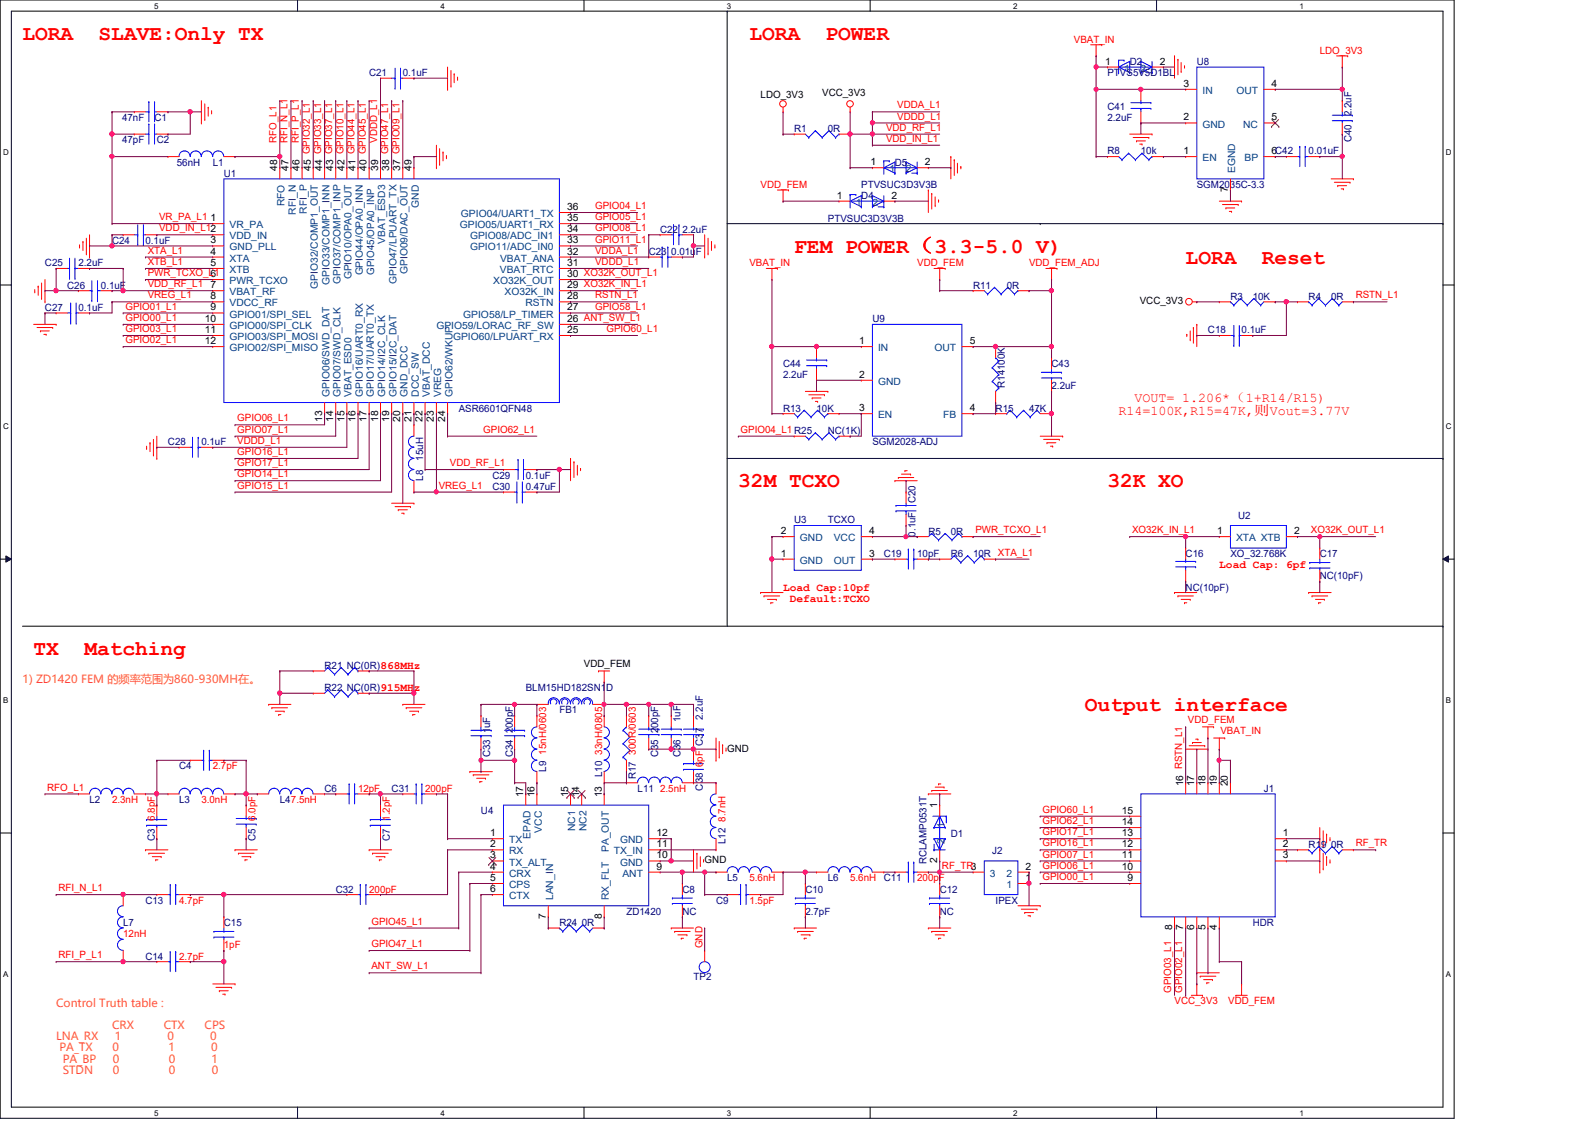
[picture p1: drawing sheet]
<svg xmlns="http://www.w3.org/2000/svg" width="297mm" height="210mm" viewBox="0 0 297 210" stroke-linecap="round" stroke-linejoin="round" font-family="sans-serif">
<defs><g id="words">
<g font-size="3.9" fill="#f00">
<text x="4.2" y="7.5">LORA</text>
<text x="18.4" y="7.5">SLAVE:Only TX</text>
<text x="139.6" y="7.5">LORA</text>
<text x="153.8" y="7.5">POWER</text>
<text x="147.9" y="47">FEM POWER（3.3-5.0 V)</text>
<text x="220.8" y="49.1">LORA</text>
<text x="235" y="49.1">Reset</text>
<text x="137.5" y="90.8">32M TCXO</text>
<text x="206.2" y="90.8">32K XO</text>
<text x="6.3" y="122">TX</text>
<text x="15.7" y="122">Matching</text>
<text x="202.1" y="132.4">Output interface</text>
</g>
<g font-size="2.5" fill="#f00">
<text x="208.3" y="77.4">R14=100K,R15=47K,则Vout=3.77V</text>
<text x="211.3" y="74.9">VOUT= 1.206*（1+R14/R15)</text>
</g>
<g font-size="2.1" fill="#f00">
<text x="227.1" y="105.8">Load Cap: 6pf</text>
<text x="145.8" y="110">Load Cap:10pf</text>
<text x="147.1" y="112.1">Default:TCXO</text>
</g>
<g font-size="2.1" fill="#ff8000">
<text x="4.2" y="127.1">1) ZD1420 FEM 的频率范围为860-930MH在。</text>
<text x="10.5" y="187.5">Control Truth table :</text>
<text x="20.9" y="191.7">CRX</text>
<text x="30.5" y="191.7">CTX</text>
<text x="38.1" y="191.7">CPS</text>
<text x="10.5" y="193.8">LNA_RX</text>
<text x="11.1" y="195.8">PA_TX</text>
<text x="11.7" y="197.9">PA_BP</text>
<text x="20.9" y="195.8">0</text>
<text x="21" y="197.9">0</text>
<text x="21.4" y="193.8">1</text>
<text x="31.2" y="193.8">0</text>
<text x="31.4" y="195.8">1</text>
<text x="31.4" y="197.9">0</text>
<text x="39.2" y="193.8">0</text>
<text x="39.3" y="195.8">0</text>
<text x="39.4" y="197.9">1</text>
<text x="11.7" y="200">STDN</text>
<text x="21" y="200">0</text>
<text x="31.5" y="200">0</text>
<text x="39.4" y="200">0</text>
</g>
<g font-size="1.9" fill="#f00">
<text x="200" y="7.9">VBAT_IN</text>
<text x="245.8" y="10">LDO_3V3</text>
<text x="167.1" y="20.2">VDDA_L1</text>
<text x="167.1" y="22.3">VDDD_L1</text>
<text x="51.5" y="26.6" transform="rotate(-90 51.5 26.6)">RFO_L1</text>
<text x="53.5" y="26.6" transform="rotate(-90 53.5 26.6)">RFI_N_L1</text>
<text x="55.6" y="26.6" transform="rotate(-90 55.6 26.6)">RFI_P_L1</text>
<text x="70.2" y="26.6" transform="rotate(-90 70.2 26.6)">VDDD_L1</text>
<text x="165" y="24.3">VDD_RF_L1</text>
<text x="165" y="26.4">VDD_IN_L1</text>
<text x="141.6" y="35">VDD_FEM</text>
<text x="29.6" y="41">VR_PA_L1</text>
<text x="110.8" y="41">GPIO05_L1</text>
<text x="110.8" y="38.9">GPIO04_L1</text>
<text x="27.5" y="47.2">XTA_L1</text>
<text x="29.6" y="43.1">VDD_IN_L12</text>
<text x="110.8" y="47.2">VDDA_L1</text>
<text x="110.8" y="45.2">GPIO11_L1</text>
<text x="110.8" y="43.1">GPIO08_L1</text>
<text x="27.5" y="49.4">XTB_L1</text>
<text x="27.5" y="51.4">PWR_TCXO_L1</text>
<text x="27.5" y="53.5">VDD_RF_L1</text>
<text x="110.8" y="49.4">VDDD_L1</text>
<text x="139.6" y="49.6">VBAT_IN</text>
<text x="170.8" y="49.6">VDD_FEM</text>
<text x="191.6" y="49.6">VDD_FEM_ADJ</text>
<text x="23.4" y="59.8">GPIO00_L1</text>
<text x="23.4" y="57.7">GPIO01_L1</text>
<text x="27.5" y="55.6">VREG_L1</text>
<text x="110.8" y="55.6">RSTN_L1</text>
<text x="110.8" y="57.7">GPIO58_L1</text>
<text x="252.5" y="55.6">RSTN_L1</text>
<text x="23.4" y="61.8">GPIO03_L1</text>
<text x="23.4" y="63.9">GPIO02_L1</text>
<text x="112.9" y="61.8">GPIO60_L1</text>
<text x="44.2" y="78.5">GPIO06_L1</text>
<text x="44.2" y="80.6">GPIO07_L1</text>
<text x="44.2" y="82.7">VDDD_L1</text>
<text x="90" y="80.6">GPIO62_L1</text>
<text x="137.9" y="80.6">GPIO04_L1 R25</text>
<text x="44.2" y="88.9">GPIO14_L1</text>
<text x="44.2" y="84.8">GPIO16_L1</text>
<text x="44.2" y="86.8">GPIO17_L1</text>
<text x="83.8" y="86.8">VDD_RF_L1</text>
<text x="44.2" y="91">GPIO15_L1</text>
<text x="81.7" y="91">VREG_L1</text>
<text x="181.6" y="99.3">PWR_TCXO_L1</text>
<text x="210.8" y="99.3">XO32K_IN_L1</text>
<text x="244.1" y="99.3">XO32K_OUT_L1</text>
<text x="221.2" y="134.6">VDD_FEM</text>
<text x="227.3" y="136.7">VBAT_IN</text>
<text x="39.6" y="143.3">2.7pF</text>
<text x="101.7" y="140.6" transform="rotate(-90 101.7 140.6)">15nH/0603</text>
<text x="112.1" y="140.6" transform="rotate(-90 112.1 140.6)">33nH/0805</text>
<text x="118.4" y="140.6" transform="rotate(-90 118.4 140.6)">300R/0603</text>
<text x="130.9" y="142.9" transform="rotate(-90 130.9 142.9)">6pF</text>
<text x="8.8" y="147.2">RFO_L1</text>
<text x="20.9" y="149.6">2.3nH</text>
<text x="37.5" y="149.6">3.0nH</text>
<text x="66.7" y="147.5">12pF</text>
<text x="79.2" y="147.5">200pF</text>
<text x="122.9" y="147.5">2.5nH</text>
<text x="28.8" y="152.9" transform="rotate(-90 28.8 152.9)">6.8pF</text>
<text x="47.6" y="152.9" transform="rotate(-90 47.6 152.9)">6.0pF</text>
<text x="72.6" y="152.9" transform="rotate(-90 72.6 152.9)">1.2pF</text>
<text x="135.1" y="153.1" transform="rotate(-90 135.1 153.1)">8.7nH</text>
<text x="194.1" y="155.6">GPIO17_L1</text>
<text x="194.1" y="151.4">GPIO60_L1</text>
<text x="194.1" y="153.5">GPIO62_L1</text>
<text x="175.4" y="161.8">RF_TR3</text>
<text x="194.1" y="157.6">GPIO16_L1</text>
<text x="194.1" y="161.8">GPIO06_L1</text>
<text x="194.1" y="159.7">GPIO07_L1</text>
<text x="252.5" y="157.6">RF_TR</text>
<text x="10.9" y="166">RFI_N_L1</text>
<text x="68.7" y="166.2">200pF</text>
<text x="139.6" y="164.1">5.6nH</text>
<text x="158.3" y="164.1">5.6nH</text>
<text x="170.8" y="164.1">200pF</text>
<text x="194.1" y="163.9">GPIO00_L1</text>
<text x="33.4" y="168.3">4.7pF</text>
<text x="69.2" y="172.2">GPIO45_L1</text>
<text x="139.6" y="168.3">1.5pF</text>
<text x="10.9" y="178.5">RFI_P_L1</text>
<text x="22.9" y="174.5">12nH</text>
<text x="33.4" y="178.7">2.7pF</text>
<text x="41.7" y="176.7">1pF</text>
<text x="69.2" y="176.4">GPIO47_L1</text>
<text x="130.8" y="176.6" transform="rotate(-90 130.8 176.6)">GND</text>
<text x="69.2" y="180.6">ANT_SW_L1</text>
<text x="218.1" y="185" transform="rotate(-90 218.1 185)">GPIO03_L1</text>
<text x="220.2" y="185" transform="rotate(-90 220.2 185)">GPIO02_L1</text>
<text x="218.7" y="187.1">VCC_3V3</text>
<text x="228.7" y="187.1">VDD_FEM</text>
</g>
<g font-size="1.9" fill="#000080">
<text x="68.7" y="14.2">C21</text>
<text x="75" y="14.2">0.1uF</text>
<text x="206.2" y="14.2">PTVS5V5D1BL</text>
<text x="210.4" y="12.1">D2</text>
<text x="222.9" y="12.1">U8</text>
<text x="22.7" y="22.5">47nF</text>
<text x="28.8" y="22.5">C1</text>
<text x="206.2" y="20.4">C41</text>
<text x="206.2" y="22.5">2.2uF</text>
<text x="251.7" y="21.6" transform="rotate(-90 251.7 21.6)">2.2uF</text>
<text x="22.7" y="26.7">47pF</text>
<text x="29.2" y="26.7">C2</text>
<text x="147.9" y="24.6">R1</text>
<text x="154.2" y="24.6">0R</text>
<text x="206.2" y="28.7">R8</text>
<text x="212.5" y="28.7">10k</text>
<text x="243.7" y="28.7">0.01uF</text>
<text x="251.7" y="26.5" transform="rotate(-90 251.7 26.5)">C40</text>
<text x="32.9" y="30.9">56nH</text>
<text x="39.6" y="30.9">L1</text>
<text x="41.7" y="32.9">U1</text>
<text x="160.4" y="35">PTVSUC3D3V3B</text>
<text x="166.7" y="30.9">D5</text>
<text x="222.9" y="35">SGM2035C-3.3</text>
<text x="154.2" y="41.3">PTVSUC3D3V3B</text>
<text x="160.4" y="37.1">D4</text>
<text x="20.9" y="45.4">C24</text>
<text x="27.1" y="45.4">0.1uF</text>
<text x="120.8" y="47.5">C23 0.01uF</text>
<text x="122.9" y="43.3">C22 2.2uF</text>
<text x="8.4" y="49.6">C25</text>
<text x="12.5" y="53.8">C26</text>
<text x="14.6" y="49.6">2.2uF</text>
<text x="18.8" y="53.8">0.1uF</text>
<text x="181.2" y="53.8">R11</text>
<text x="187.5" y="53.8">0R</text>
<text x="8.4" y="57.9">C27</text>
<text x="14.6" y="57.9">0.1uF</text>
<text x="162.5" y="60">U9</text>
<text x="229.1" y="55.8">R3</text>
<text x="233.3" y="55.8">10K</text>
<text x="243.7" y="55.8">R4</text>
<text x="247.9" y="55.8">0R</text>
<text x="225" y="62.1">C18</text>
<text x="231.2" y="62.1">0.1uF</text>
<text x="145.8" y="68.3">C44</text>
<text x="145.8" y="70.4">2.2uF</text>
<text x="195.8" y="68.3">C43</text>
<text x="85.4" y="76.7">ASR6601QFN48</text>
<text x="145.8" y="76.7">R13</text>
<text x="152.1" y="76.7">10K</text>
<text x="185.4" y="76.7">R15</text>
<text x="187.2" y="72.3" transform="rotate(-90 187.2 72.3)">R14100K</text>
<text x="191.6" y="76.7">47K</text>
<text x="195.8" y="72.5">2.2uF</text>
<text x="31.3" y="82.9">C28</text>
<text x="37.5" y="82.9">0.1uF</text>
<text x="154.2" y="80.8">NC(1K)</text>
<text x="162.5" y="82.9">SGM2028-ADJ</text>
<text x="78.8" y="89.5" transform="rotate(-90 78.8 89.5)">L8</text>
<text x="78.8" y="85.8" transform="rotate(-90 78.8 85.8)">15uH</text>
<text x="91.7" y="89.2">C29</text>
<text x="97.9" y="89.2">0.1uF</text>
<text x="91.7" y="91.2">C30</text>
<text x="97.9" y="91.2">0.47uF</text>
<text x="170.5" y="93.7" transform="rotate(-90 170.5 93.7)">C20</text>
<text x="147.9" y="97.5">U3</text>
<text x="154.2" y="97.5">TCXO</text>
<text x="170.5" y="99.9" transform="rotate(-90 170.5 99.9)">0.1uF</text>
<text x="172.9" y="99.6">R5</text>
<text x="177.1" y="99.6">0R</text>
<text x="230.6" y="96.6">U2</text>
<text x="164.6" y="103.8">C19</text>
<text x="170.8" y="103.8">10pF</text>
<text x="177.1" y="103.8">R6</text>
<text x="181.2" y="103.8">10R XTA_L1</text>
<text x="220.8" y="103.8">C16</text>
<text x="229.1" y="103.8">XO_32.768K</text>
<text x="245.8" y="103.8">C17</text>
<text x="245.8" y="107.9">NC(10pF)</text>
<text x="220.8" y="110">NC(10pF)</text>
<text x="60.4" y="124.6">R21 NC(0R)868MHz</text>
<text x="60.4" y="128.7">R22 NC(0R)915MHz</text>
<text x="97.9" y="128.7">BLM15HD182SN1D</text>
<text x="104.2" y="132.9">FB1</text>
<text x="126.7" y="134.5" transform="rotate(-90 126.7 134.5)">1uF</text>
<text x="130.9" y="134.1" transform="rotate(-90 130.9 134.1)">2.2uF</text>
<text x="33.4" y="143.3">C4</text>
<text x="91.3" y="141" transform="rotate(-90 91.3 141)">C33 1uF</text>
<text x="95.5" y="141" transform="rotate(-90 95.5 141)">C34 200pF</text>
<text x="101.7" y="143.7" transform="rotate(-90 101.7 143.7)">L9</text>
<text x="122.6" y="141" transform="rotate(-90 122.6 141)">C35 200pF</text>
<text x="126.7" y="141" transform="rotate(-90 126.7 141)">C36</text>
<text x="130.9" y="138.9" transform="rotate(-90 130.9 138.9)">C37</text>
<text x="16.7" y="149.6">L2</text>
<text x="33.4" y="149.6">L3</text>
<text x="52.1" y="149.6">L47.5nH</text>
<text x="60.4" y="147.5">C6</text>
<text x="72.9" y="147.5">C31</text>
<text x="112.1" y="144.7" transform="rotate(-90 112.1 144.7)">L10</text>
<text x="118.4" y="145.2" transform="rotate(-90 118.4 145.2)">R17</text>
<text x="118.7" y="147.5">L11</text>
<text x="130.9" y="147.2" transform="rotate(-90 130.9 147.2)">C38</text>
<text x="235.4" y="147.5">J1</text>
<text x="89.6" y="151.6">U4</text>
<text x="177.1" y="155.8">D1</text>
<text x="28.8" y="156.6" transform="rotate(-90 28.8 156.6)">C3</text>
<text x="47.6" y="156.6" transform="rotate(-90 47.6 156.6)">C5</text>
<text x="72.6" y="156.6" transform="rotate(-90 72.6 156.6)">C7</text>
<text x="135.1" y="157.2" transform="rotate(-90 135.1 157.2)">L12</text>
<text x="172.5" y="161" transform="rotate(-90 172.5 161)">RCLAMP0531T</text>
<text x="184.8" y="159.1">J2</text>
<text x="243.7" y="157.9">R19 0R</text>
<text x="62.5" y="166.2">C32</text>
<text x="127.1" y="166.2">C8</text>
<text x="135.4" y="164.1">L5</text>
<text x="150" y="166.2">C10</text>
<text x="154.2" y="164.1">L6</text>
<text x="164.6" y="164.1">C11</text>
<text x="175" y="166.2">C12</text>
<text x="22.9" y="172.5">L7</text>
<text x="27.1" y="168.3">C13</text>
<text x="41.7" y="172.5">C15</text>
<text x="104.2" y="172.5">R24 0R</text>
<text x="116.7" y="170.4">ZD1420</text>
<text x="127.1" y="170.4">NC</text>
<text x="133.3" y="168.3">C9</text>
<text x="150" y="170.4">2.7pF</text>
<text x="175" y="170.4">NC</text>
<text x="185.4" y="168.3">IPEX</text>
<text x="233.3" y="172.5">HDR</text>
<text x="27.1" y="178.7">C14</text>
<text x="129.2" y="182.5">TP2</text>
</g>
<g font-size="1.9">
<text x="153.1" y="17.9">VCC_3V3</text>
<text x="205.8" y="12">1</text>
<text x="216" y="12">2</text>
<text x="220.4" y="16.2">3</text>
<text x="236.8" y="16.2">4</text>
<text x="141.6" y="18.3">LDO_3V3</text>
<text x="220.4" y="22.4">2</text>
<text x="236.8" y="22.4">5</text>
<text x="220.4" y="28.7">1</text>
<text x="236.8" y="28.7">6C42</text>
<text x="51.6" y="31.9" transform="rotate(-90 51.6 31.9)">48</text>
<text x="53.7" y="31.9" transform="rotate(-90 53.7 31.9)">47</text>
<text x="55.8" y="31.9" transform="rotate(-90 55.8 31.9)">46</text>
<text x="57.9" y="31.9" transform="rotate(-90 57.9 31.9)">45 GPIO32_L1</text>
<text x="60" y="31.9" transform="rotate(-90 60 31.9)">44 GPIO33_L1</text>
<text x="62.1" y="31.9" transform="rotate(-90 62.1 31.9)">43 GPIO37_L1</text>
<text x="64.1" y="31.9" transform="rotate(-90 64.1 31.9)">42 GPIO10_L1</text>
<text x="66.2" y="31.9" transform="rotate(-90 66.2 31.9)">41 GPIO44_L1</text>
<text x="68.3" y="31.9" transform="rotate(-90 68.3 31.9)">40 GPIO45_L1</text>
<text x="70.4" y="31.9" transform="rotate(-90 70.4 31.9)">39</text>
<text x="72.5" y="31.9" transform="rotate(-90 72.5 31.9)">38 GPIO47_L1</text>
<text x="74.5" y="31.9" transform="rotate(-90 74.5 31.9)">37 GPIO09_L1</text>
<text x="76.6" y="31.9" transform="rotate(-90 76.6 31.9)">49</text>
<text x="162.1" y="30.8">1</text>
<text x="172.3" y="30.8">2</text>
<text x="228.7" y="35.8" transform="rotate(-90 228.7 35.8)">7</text>
<text x="39.2" y="41.2">1</text>
<text x="105.6" y="41.2">35</text>
<text x="105.6" y="39.1">36</text>
<text x="155.8" y="37">1</text>
<text x="166" y="37">2</text>
<text x="39.2" y="45.3">3</text>
<text x="39.2" y="47.4">4</text>
<text x="105.6" y="47.4">32</text>
<text x="105.6" y="45.3">33</text>
<text x="105.6" y="43.3">34</text>
<text x="39.2" y="49.5">5</text>
<text x="39.2" y="51.6">6</text>
<text x="39.2" y="53.7">7</text>
<text x="105.6" y="53.7">29 XO32K_IN_L1</text>
<text x="105.6" y="51.6">30 XO32K_OUT_L1</text>
<text x="105.6" y="49.5">31</text>
<text x="38.1" y="59.9">10</text>
<text x="39.2" y="55.8">8</text>
<text x="39.2" y="57.8">9</text>
<text x="105.6" y="55.8">28</text>
<text x="105.6" y="59.9">26 ANT_SW_L1</text>
<text x="105.6" y="57.8">27</text>
<text x="212.3" y="56.7">VCC_3V3</text>
<text x="38.1" y="62">11</text>
<text x="38.1" y="64.1">12</text>
<text x="105.6" y="62">25</text>
<text x="160" y="64.1">1</text>
<text x="180.6" y="64.1">5</text>
<text x="160" y="70.4">2</text>
<text x="160" y="76.6">3</text>
<text x="180.6" y="76.6">4</text>
<text x="60" y="78.5" transform="rotate(-90 60 78.5)">13</text>
<text x="62.1" y="78.5" transform="rotate(-90 62.1 78.5)">14</text>
<text x="64.1" y="78.5" transform="rotate(-90 64.1 78.5)">15</text>
<text x="66.2" y="78.5" transform="rotate(-90 66.2 78.5)">16</text>
<text x="68.3" y="78.5" transform="rotate(-90 68.3 78.5)">17</text>
<text x="70.4" y="78.5" transform="rotate(-90 70.4 78.5)">18</text>
<text x="72.5" y="78.5" transform="rotate(-90 72.5 78.5)">19</text>
<text x="74.5" y="78.5" transform="rotate(-90 74.5 78.5)">20</text>
<text x="76.6" y="78.5" transform="rotate(-90 76.6 78.5)">21</text>
<text x="78.7" y="78.5" transform="rotate(-90 78.7 78.5)">22</text>
<text x="80.8" y="78.5" transform="rotate(-90 80.8 78.5)">23</text>
<text x="82.9" y="78.5" transform="rotate(-90 82.9 78.5)">24</text>
<text x="145.4" y="99.5">2</text>
<text x="161.8" y="99.5">4</text>
<text x="226.6" y="99.5">1</text>
<text x="241" y="99.5">2</text>
<text x="145.4" y="103.7">1</text>
<text x="161.8" y="103.7">3</text>
<text x="108.8" y="124.2">VDD_FEM</text>
<text x="135.4" y="140">GND</text>
<text x="97.4" y="148.5" transform="rotate(-90 97.4 148.5)">17</text>
<text x="99.5" y="148.5" transform="rotate(-90 99.5 148.5)">16</text>
<text x="105.8" y="148.5" transform="rotate(-90 105.8 148.5)">15</text>
<text x="107.9" y="148.5" transform="rotate(-90 107.9 148.5)">14</text>
<text x="112.1" y="148.5" transform="rotate(-90 112.1 148.5)">13</text>
<text x="220.3" y="146.4" transform="rotate(-90 220.3 146.4)">16 RSTN_L1</text>
<text x="222.4" y="146.4" transform="rotate(-90 222.4 146.4)">17</text>
<text x="224.5" y="146.4" transform="rotate(-90 224.5 146.4)">18</text>
<text x="226.6" y="146.4" transform="rotate(-90 226.6 146.4)">19</text>
<text x="228.7" y="146.4" transform="rotate(-90 228.7 146.4)">20</text>
<text x="91.3" y="155.7">1</text>
<text x="122.3" y="155.7">12</text>
<text x="174.5" y="150.6" transform="rotate(-90 174.5 150.6)">1</text>
<text x="208.9" y="151.6">15</text>
<text x="208.9" y="155.7">13</text>
<text x="208.9" y="153.7">14</text>
<text x="238.9" y="155.7">1</text>
<text x="91.3" y="157.8">2</text>
<text x="91.3" y="159.9">3</text>
<text x="91.3" y="162">4</text>
<text x="122.3" y="162">9</text>
<text x="122.3" y="159.9">10</text>
<text x="122.3" y="157.8">11</text>
<text x="131.2" y="160.8">GND</text>
<text x="174.5" y="160.8" transform="rotate(-90 174.5 160.8)">2</text>
<text x="191" y="162">2</text>
<text x="208.9" y="159.9">11</text>
<text x="208.9" y="162">10</text>
<text x="208.9" y="157.8">12</text>
<text x="238.9" y="159.9">3</text>
<text x="238.9" y="157.8">2</text>
<text x="91.3" y="164.1">5</text>
<text x="91.3" y="166.2">6</text>
<text x="191" y="164.1">1</text>
<text x="210" y="164.1">9</text>
<text x="101.6" y="171.2" transform="rotate(-90 101.6 171.2)">7</text>
<text x="112.1" y="171.2" transform="rotate(-90 112.1 171.2)">8</text>
<text x="218.3" y="173.3" transform="rotate(-90 218.3 173.3)">8</text>
<text x="220.3" y="173.3" transform="rotate(-90 220.3 173.3)">7</text>
<text x="222.4" y="173.3" transform="rotate(-90 222.4 173.3)">6</text>
<text x="224.5" y="173.3" transform="rotate(-90 224.5 173.3)">5</text>
<text x="226.6" y="173.3" transform="rotate(-90 226.6 173.3)">4</text>
</g>
<g font-size="1.9" fill="#004080">
<text x="209.4" y="13.3">1</text>
<text x="212.4" y="13.3">2</text>
<text x="223.9" y="17.5">IN</text>
<text x="230.2" y="17.5">OUT</text>
<text x="223.9" y="23.7">GND</text>
<text x="231.5" y="23.7">NC</text>
<text x="165.6" y="32.1">1</text>
<text x="168.7" y="32.1">2</text>
<text x="223.9" y="30">EN</text>
<text x="230" y="32.3" transform="rotate(-90 230 32.3)">EGND</text>
<text x="231.8" y="30">BP</text>
<text x="53" y="38.4" transform="rotate(-90 53 38.4)">RFO</text>
<text x="55.1" y="40" transform="rotate(-90 55.1 40)">RFI_N</text>
<text x="57.1" y="39.8" transform="rotate(-90 57.1 39.8)">RFI_P</text>
<text x="78" y="38.7" transform="rotate(-90 78 38.7)">GND</text>
<text x="85.8" y="40.4">GPIO04/UART1_TX</text>
<text x="159.4" y="38.3">1</text>
<text x="162.5" y="38.3">2</text>
<text x="42.8" y="42.5">VR_PA</text>
<text x="42.8" y="44.6">VDD_IN</text>
<text x="42.8" y="46.7">GND_PLL</text>
<text x="71.8" y="45.4" transform="rotate(-90 71.8 45.4)">VBAT_ESD3</text>
<text x="85.6" y="42.5">GPIO05/UART1_RX</text>
<text x="87.5" y="46.7">GPIO11/ADC_IN0</text>
<text x="87.5" y="44.6">GPIO08/ADC_IN1</text>
<text x="42.8" y="48.7">XTA</text>
<text x="42.8" y="50.8">XTB</text>
<text x="42.8" y="52.9">PWR_TCXO</text>
<text x="59.2" y="53.8" transform="rotate(-90 59.2 53.8)">GPIO32/COMP1_OUT</text>
<text x="61.3" y="53" transform="rotate(-90 61.3 53)">GPIO33/COMP1_INN</text>
<text x="63.4" y="52.9" transform="rotate(-90 63.4 52.9)">GPIO37/COMP1_INP</text>
<text x="65.5" y="52" transform="rotate(-90 65.5 52)">GPIO10/OPA0_OUT</text>
<text x="67.6" y="51.3" transform="rotate(-90 67.6 51.3)">GPIO44/OPA0_INN</text>
<text x="69.7" y="51.2" transform="rotate(-90 69.7 51.2)">GPIO45/OPA0_INP</text>
<text x="73.8" y="52.9" transform="rotate(-90 73.8 52.9)">GPIO47/LPUART_TX</text>
<text x="75.9" y="51" transform="rotate(-90 75.9 51)">GPIO09/DAC_OUT</text>
<text x="91.9" y="52.9">XO32K_OUT</text>
<text x="93.1" y="50.8">VBAT_RTC</text>
<text x="93.1" y="48.7">VBAT_ANA</text>
<text x="42.8" y="55">VBAT_RF</text>
<text x="42.8" y="57.1">VDCC_RF</text>
<text x="42.8" y="59.1">GPIO01/SPI_SEL</text>
<text x="86.3" y="59.1">GPIO58/LP_TIMER</text>
<text x="94" y="55">XO32K_IN</text>
<text x="97.9" y="57.1">RSTN</text>
<text x="42.8" y="61.3">GPIO00/SPI_CLK</text>
<text x="42.8" y="63.3">GPIO03/SPI_MOSI</text>
<text x="42.8" y="65.4">GPIO02/SPI_MISO</text>
<text x="81.3" y="61.3">GPIO59/LORAC_RF_SW</text>
<text x="84.4" y="63.3">GPIO60/LPUART_RX</text>
<text x="163.5" y="65.4">IN</text>
<text x="174" y="65.4">OUT</text>
<text x="163.5" y="71.7">GND</text>
<text x="61.3" y="73.9" transform="rotate(-90 61.3 73.9)">GPIO06/SWD_DAT</text>
<text x="63.4" y="73.9" transform="rotate(-90 63.4 73.9)">GPIO07/SWD_CLK</text>
<text x="65.5" y="73.9" transform="rotate(-90 65.5 73.9)">VBAT_ESD0</text>
<text x="67.6" y="73.9" transform="rotate(-90 67.6 73.9)">GPIO16/UART0_RX</text>
<text x="69.6" y="73.9" transform="rotate(-90 69.6 73.9)">GPIO17/UART0_TX</text>
<text x="71.8" y="73.9" transform="rotate(-90 71.8 73.9)">GPIO14/I2C_CLK</text>
<text x="73.8" y="73.9" transform="rotate(-90 73.8 73.9)">GPIO15/I2C_DAT</text>
<text x="75.9" y="73.9" transform="rotate(-90 75.9 73.9)">GND_DCC</text>
<text x="78" y="73.9" transform="rotate(-90 78 73.9)">DCC_SW</text>
<text x="80" y="73.9" transform="rotate(-90 80 73.9)">VBAT_DCC</text>
<text x="82.2" y="73.9" transform="rotate(-90 82.2 73.9)">VREG</text>
<text x="84.2" y="73.9" transform="rotate(-90 84.2 73.9)">GPIO62/WKUP</text>
<text x="163.5" y="77.9">EN</text>
<text x="175.6" y="77.9">FB</text>
<text x="149" y="100.8">GND</text>
<text x="155.3" y="100.8">VCC</text>
<text x="230.2" y="100.8">XTA XTB</text>
<text x="149" y="105">GND</text>
<text x="155.3" y="105">OUT</text>
<text x="100.9" y="155.1" transform="rotate(-90 100.9 155.1)">VCC</text>
<text x="107.1" y="154.9" transform="rotate(-90 107.1 154.9)">NC1</text>
<text x="109.2" y="154.9" transform="rotate(-90 109.2 154.9)">NC2</text>
<text x="175.9" y="154.1" transform="rotate(-90 175.9 154.1)">1</text>
<text x="94.8" y="157.1">TX</text>
<text x="94.8" y="159.1">RX</text>
<text x="94.8" y="161.2">TX_ALT</text>
<text x="98.8" y="156.2" transform="rotate(-90 98.8 156.2)">EPAD</text>
<text x="113.4" y="158.7" transform="rotate(-90 113.4 158.7)">PA_OUT</text>
<text x="114.3" y="159.1">TX_IN</text>
<text x="115.5" y="161.2">GND</text>
<text x="115.5" y="157.1">GND</text>
<text x="175.9" y="157.2" transform="rotate(-90 175.9 157.2)">2</text>
<text x="94.8" y="163.3">CRX</text>
<text x="94.8" y="165.4">CPS</text>
<text x="94.8" y="167.5">CTX</text>
<text x="103" y="167.6" transform="rotate(-90 103 167.6)">LAN_IN</text>
<text x="113.4" y="167.6" transform="rotate(-90 113.4 167.6)">RX_FLT</text>
<text x="115.9" y="163.3">ANT</text>
<text x="184.4" y="163.3">3</text>
<text x="187.4" y="165.4">1</text>
<text x="187.4" y="163.3">2</text>
</g>
<g font-size="1.5">
<text x="28.7" y="1.6">5</text>
<text x="82" y="1.6">4</text>
<text x="135.4" y="1.6">3</text>
<text x="188.7" y="1.6">2</text>
<text x="242" y="1.6">1</text>
<text x=".6" y="28.9">D</text>
<text x="269.3" y="28.9">D</text>
<text x=".6" y="79.9">C</text>
<text x="269.3" y="79.9">C</text>
<text x=".6" y="131">B</text>
<text x="269.3" y="131">B</text>
<text x=".6" y="182">A</text>
<text x="269.3" y="182">A</text>
<text x="28.7" y="207.8">5</text>
<text x="82" y="207.8">4</text>
<text x="135.4" y="207.8">3</text>
<text x="188.7" y="207.8">2</text>
<text x="242" y="207.8">1</text>
</g>
</g></defs>
<path d="M0 0h270.8v208.3h-270.8zM2.1 2.1h266.6v204.1h-266.6z" fill="none" stroke="#000" stroke-width=".19"/>
<g fill="#fff">
<path d="M28.7 .3h.8v1.6h-.8z"/>
<path d="M28.7 206.5h.8v1.6h-.8z"/>
</g>
<path d="M55.4 0v2.1M55.4 206.2v2.1" fill="none" stroke="#000" stroke-width=".19"/>
<g fill="#fff">
<path d="M82 .3h.8v1.6h-.8z"/>
<path d="M82 206.5h.8v1.6h-.8z"/>
</g>
<path d="M108.8 0v2.1M108.8 206.2v2.1" fill="none" stroke="#000" stroke-width=".19"/>
<g fill="#fff">
<path d="M135.4 .3h.8v1.6h-.8z"/>
<path d="M135.4 206.5h.8v1.6h-.8z"/>
</g>
<path d="M162 0v2.1M162 206.2v2.1" fill="none" stroke="#000" stroke-width=".19"/>
<g fill="#fff">
<path d="M188.7 .3h.8v1.6h-.8z"/>
<path d="M188.7 206.5h.8v1.6h-.8z"/>
</g>
<path d="M215.4 0v2.1M215.4 206.2v2.1" fill="none" stroke="#000" stroke-width=".19"/>
<g fill="#fff">
<path d="M242 .3h.8v1.6h-.8z"/>
<path d="M242 206.5h.8v1.6h-.8z"/>
<path d="M.6 27.6h1v1.6h-1z"/>
<path d="M269.3 27.6h1v1.6h-1z"/>
<path d="M.6 78.6h1v1.6h-1z"/>
<path d="M269.3 78.6h1v1.6h-1z"/>
</g>
<path d="M0 53.1h2.1M268.7 53.1h2.1" fill="none" stroke="#000" stroke-width=".19"/>
<g fill="#fff">
<path d="M.6 129.6h1v1.7h-1z"/>
<path d="M269.3 129.6h1v1.7h-1z"/>
</g>
<path d="M0 104.1h2.1M1.1 103.5l1 .6-1 .6zM268.7 104.1l1-.6v1.2zM268.7 104.1h2.1" fill="none" stroke="#000" stroke-width=".19"/>
<path d="M1.1 103.5l1 .6-1 .6zM268.7 104.1l1-.6v1.2z" fill="#000"/>
<g fill="#fff">
<path d="M.6 180.6h1v1.7h-1z"/>
<path d="M269.3 180.6h1v1.7h-1z"/>
</g>
<path d="M135.4 2.1h.1M135.4 2.1v114.5M135.4 41.7h133.3M193.7 41.7h.1M268.7 41.7h.1M135.4 85.4h133.3M268.7 85.4h.1M4.2 116.6h264.5M268.7 116.6h.1M0 155.2h2.1M268.7 155.2h2.1" fill="none" stroke="#000" stroke-width=".19"/>
<g fill="none" stroke="#f00" stroke-width=".19">
<path d="M37.5 18.8v4.1M38.1 19.3v3M38.8 20h.1M38.8 20v1.6M70.9 14.6h.1M70.9 14.6h2M75 14.6h2.1M77.1 14.6h.1M83.4 16.6h.1M83.4 12.5v4.1M84 16h.1M84 13.1v2.9"/>
<path d="M84.6 13.8h.1M84.6 13.8v1.6M85.2 14.8h.1M85.2 14.4v.4M145.8 20v.8M158.3 20v.8M203.1 8.3h2.1M204.1 10.4h.1M204.1 8.3v2.1M205.2 8.3h.1M206.2 12.5h.1M206.2 12.5h2.1"/>
<path d="M212.5 16.6h.1M212.5 16.6v2.2M214.5 12.5h2.2M216.7 12.5h.1M218.7 10.4h.1M218.7 10.4v4.2M219.4 11h.1M219.4 11v2.9M220 13.3h.1M220 11.6v1.7M220.6 12.3h.1M220.6 12.3v.4"/>
<path d="M220.8 16.6h.1M220.8 16.6h2.1M235.4 16.6h2.1M237.5 16.6h.1M248.9 10.4h2.1M250 12.5h.1M250 18.8h.1M250 10.4v2.1M250 18.8v2M251 10.4h.1M25 25h.1M25 20.8h.1"/>
<path d="M25 25h2.1M25 20.8h2.1M29.2 25h2.1M29.2 20.8h2.1M31.3 25h.1M31.3 29.2h.1M31.3 20.8h.1M31.3 29.2h2.1M37.5 22.9h.1M38.1 22.3h.1M39.4 21h.1M39.4 20.6v.4"/>
<path d="M41.7 29.2h2.1M43.8 29.2h.1M52.1 31.2h.1M52.1 31.2v2.1M54.2 31.2h.1M54.2 31.2v2.1M56.3 31.2h.1M56.3 31.2v2.1M58.3 31.2h.1M58.3 31.2v2.1M60.4 31.2h.1M60.4 31.2v2.1"/>
<path d="M62.5 31.2h.1M62.5 31.2v2.1M64.6 31.2h.1M64.6 31.2v2.1M66.7 31.2h.1M66.7 31.2v2.1M68.7 31.2h.1M68.7 31.2v2.1M70.9 31.2h.1M70.9 31.2v2.1M72.9 31.2h.1M72.9 31.2v2.1"/>
<path d="M75 31.2h.1M75 31.2v2.1M77.1 31.2h.1M77.1 31.2v2.1M81.3 31.2h.1M81.3 27.1v4.1M81.9 30.6h.1M81.9 27.7v2.9M82.5 28.3h.1M82.5 28.3v1.7M83.1 29.4h.1M83.1 29v.4"/>
<path d="M104.2 39.6h2.1M106.3 39.6h.1M144.8 35.4h2.1M145.8 20.8h.1M145.8 37.5h.1M145.8 35.4v2.1M146.9 35.4h.1M147.9 25h.1M147.9 25h2.1M156.2 37.5h.1M156.2 25h2.1M156.2 37.5h2.1"/>
<path d="M158.3 20.8h.1M158.3 25h.1M162.5 31.2h.1M162.5 31.2h2.1M164.6 37.5h2.1M166.7 37.5h.1M170.8 31.2h2.1M172.9 35.4h.1M172.9 31.2h.1M172.9 35.4v4.2M173.5 36h.1M173.5 36v2.9"/>
<path d="M174.2 38.3h.1M174.2 36.7v1.6M174.8 37.3h.1M174.8 37.3v.4M177.1 29.2h.1M177.1 29.2v4.1M177.7 29.8h.1M177.7 29.8v2.9M178.3 32h.1M178.3 30.4v1.6M178.9 31h.1M178.9 31v.5"/>
<path d="M206.2 29.2h.1M206.2 29.2h2.1M210.4 25h4.1M211 25.6h2.9M211.7 26.2h.1M211.7 26.2h1.6M212.3 26.8h.4M212.5 22.9h.1M212.5 20.8v2.1M212.7 26.8h.1M213.9 25.6h.1M214.5 25h.1"/>
<path d="M214.5 29.2h2.2M216.7 29.2h.1M220.8 29.2h.1M220.8 22.9h.1M220.8 29.2h2.1M220.8 22.9h2.1M227.1 37.5h4.1M227.7 38.1h2.9M228.3 38.7h.1M228.3 38.7h1.7M228.9 39.4h.5M229.1 35.4h.1"/>
<path d="M229.1 33.3v2.1M229.4 39.4h.1M230.6 38.1h.1M231.2 37.5h.1M235.4 29.2h2.1M235.4 22.9h2.1M237.5 22.9h.1M237.5 29.2h.1M239.6 29.2h.1M239.6 29.2h2M243.7 29.2h2.1M245.8 29.2h.1"/>
<path d="M247.9 33.3h4.1M248.5 34h2.9M249.1 34.6h.1M249.1 34.6h1.7M249.8 35.2h.4M250 25h.1M250 22.9v2.1M250.2 35.2h.1M251.4 34h.1M252 33.3h.1M6.5 54.4h.1M6.5 53.9v.5"/>
<path d="M7.1 53.3h.1M7.1 53.3v1.7M7.7 55.6h.1M7.7 52.7v2.9M8.4 56.2h.1M8.4 52.1v4.1M10.5 58.3h.1M10.5 50h.1M10.5 50h2M10.5 58.3h2M14.6 54.1h.1M14.6 50h2.1"/>
<path d="M14.6 54.1h2.1M14.6 58.3h2.1M14.8 46h.1M14.8 45.6v.4M15.4 45h.1M15.4 45v1.7M16.1 47.3h.1M16.1 44.4v2.9M16.7 47.9h.1M16.7 58.3h.1M16.7 50h.1M16.7 43.7v4.2"/>
<path d="M18.8 54.1h2.1M20.9 54.1h.1M22.9 43.7h.1M22.9 43.7h2.1M27.1 43.7h2.1M29.2 43.7h.1M39.6 41.7h.1M39.6 43.7h.1M39.6 45.8h.1M39.6 47.9h.1M39.6 50h.1M39.6 52.1h.1"/>
<path d="M39.6 54.1h.1M39.6 56.2h.1M39.6 58.3h.1M39.6 50h2.1M39.6 56.2h2.1M39.6 47.9h2.1M39.6 43.7h2.1M39.6 54.1h2.1M39.6 58.3h2.1M39.6 41.7h2.1M39.6 45.8h2.1M39.6 52.1h2.1"/>
<path d="M104.2 50h2.1M104.2 56.2h2.1M104.2 47.9h2.1M104.2 43.7h2.1M104.2 54.1h2.1M104.2 58.3h2.1M104.2 41.7h2.1M104.2 45.8h2.1M104.2 52.1h2.1M106.3 56.2h.1M106.3 58.3h.1M106.3 54.1h.1"/>
<path d="M106.3 52.1h.1M106.3 50h.1M106.3 47.9h.1M106.3 45.8h.1M106.3 43.7h.1M106.3 41.7h.1M120.8 47.9h.1M120.8 47.9h2.1M122.9 43.7h.1M122.9 43.7h2.1M125 47.9h2.1M127.1 47.9h.1"/>
<path d="M127.1 43.7h2.1M129.2 43.7h.1M131.2 47.9h.1M131.2 43.7v4.2M131.9 47.3h.1M131.9 44.4v2.9M132.5 45h.1M132.5 45v1.7M133.1 46h.1M133.1 45.6v.4M142.7 50h2.1M143.8 52.1h.1"/>
<path d="M143.8 50v2.1M144.8 50h.1M173.9 50h2.1M175 52.1h.1M175 50v2.1M176 50h.1M181.2 54.1h.1M181.2 54.1h2.1M189.6 54.1h2M191.6 54.1h.1M194.8 50h2M195.8 52.1h.1"/>
<path d="M195.8 50v2.1M196.8 50h.1M222.1 56.2h.8M222.9 56.2h.1M227.1 56.2h.1M227.1 56.2h2M235.4 56.2h2.1M237.5 56.2h.1M241.6 56.2h.1M241.6 56.2h2.1M250 56.2h2M252 56.2h.1"/>
<path d="M6.3 60.4h4.2M6.9 61h2.9M7.5 61.6h.1M7.5 61.6h1.7M8.2 62.3h.4M8.6 62.3h.1M9.8 61h.1M10.5 60.4h.1M39.6 60.4h.1M39.6 62.5h.1M39.6 64.6h.1M39.6 60.4h2.1"/>
<path d="M39.6 64.6h2.1M39.6 62.5h2.1M60.4 77h.1M60.4 75v2M62.5 77h.1M62.5 75v2M64.6 77h.1M64.6 75v2M66.7 77h.1M66.7 75v2M68.7 77h.1M68.7 75v2"/>
<path d="M70.9 77h.1M70.9 75v2M72.9 77h.1M72.9 75v2M75 77h.1M75 75v2M77.1 79.1h.1M77.1 77h.1M77.1 75v2M77.1 79.1v2.1M79.2 77h.1M79.2 75v2"/>
<path d="M81.3 77h.1M81.3 75v2M83.4 77h.1M83.4 75v2M104.2 60.4h2.1M104.2 62.5h2.1M106.3 62.5h.1M106.3 60.4h.1M145.8 77h.1M145.8 77h2.1M150 72.9h4.2M150.6 73.5h2.9"/>
<path d="M151.3 74.1h.1M151.3 74.1h1.6M151.8 74.8h.5M152.1 64.6h.1M152.1 70.8h.1M152.1 64.6v2M152.1 68.7v2.1M152.3 74.8h.1M153.5 73.5h.1M154.2 72.9h.1M154.2 77h2M156.2 77h.1"/>
<path d="M160.4 64.6h.1M160.4 77h.1M160.4 70.8h.1M160.4 77h2.1M160.4 64.6h2.1M160.4 70.8h2.1M179.2 77h2M179.2 64.6h2M181.2 64.6h.1M181.2 77h.1M185.4 77h.1M185.4 75h.1"/>
<path d="M185.4 64.6h.1M185.4 77h2.1M185.4 64.6v2M185.4 72.9v2.1M193.7 77h2.1M195.8 77h.1M195.8 72.9h.1M195.8 66.6h.1M195.8 66.6v2.1M195.8 70.8v2.1M221 62.3h.1M221 62.3v.4"/>
<path d="M221.7 63.3h.1M221.7 61.6v1.7M222.2 61h.1M222.2 61v2.9M222.9 60.4h.1M222.9 60.4v4.2M227.1 62.5h.1M227.1 62.5h2M231.2 62.5h2.1M233.3 62.5h.1M27.3 83.5h.1M27.3 83.1v.4"/>
<path d="M27.9 82.5h.1M27.9 82.5v1.6M28.6 84.8h.1M28.6 81.8v3M29.2 85.4h.1M29.2 81.2v4.2M33.4 83.3h.1M33.4 83.3h2M37.5 83.3h2.1M39.6 83.3h.1M72.9 93.7h4.2M73.6 94.4h2.9"/>
<path d="M74.2 95h.1M74.2 95h1.7M74.8 95.6h.4M75.2 95.6h.1M76.5 94.4h.1M77.1 93.7h.1M77.1 91.7h.1M77.1 89.5v2.2M93.8 91.7h.1M93.8 87.5h.1M93.8 91.7h2M93.8 87.5h2"/>
<path d="M97.9 91.7h2.1M97.9 87.5h2.1M100 91.7h.1M100 87.5h.1M106.3 85.4h.1M106.3 85.4v4.1M106.9 86h.1M106.9 86v2.9M107.5 88.3h.1M107.5 86.7v1.6M108.1 87.2h.1M108.1 87.2v.5"/>
<path d="M145.8 99.9h.1M145.8 99.9h2.1M147.9 81.2h.1M147.9 81.2h2.1M156.2 81.2h2.1M158.3 81.2h.1M160.4 99.9h2.1M162.5 99.9h.1M166.7 89.5h.1M166.7 89.5h4.1M167.3 88.9h.1M167.3 88.9h2.9"/>
<path d="M167.9 88.3h1.7M168.5 87.7h.1M168.5 87.7h.4M168.7 91.7h.1M168.7 97.9h.1M168.7 91.7v2M168.7 95.8v2.1M169.6 88.3h.1M170.8 99.9h.1M170.8 99.9h2.1M179.2 99.9h2M181.2 99.9h.1"/>
<path d="M193.7 81.2h4.2M194.3 81.8h3M195 82.5h.1M195 82.5h1.6M195.6 83.1h.4M196 83.1h.1M197.3 81.8h.1M197.9 81.2h.1M227.1 99.9h.1M227.1 99.9h2M239.6 99.9h2M241.6 99.9h.1"/>
<path d="M141.6 110.4h.1M141.6 110.4h4.2M142.3 111h.1M142.3 111h2.9M142.9 111.6h1.7M143.5 112.3h.1M143.5 112.3h.5M144.6 111.6h.1M145.8 104.1h.1M145.8 104.1h2.1M160.4 104.1h2.1M162.5 104.1h.1"/>
<path d="M166.7 104.1h.1M166.7 104.1h2M170.8 104.1h2.1M172.9 104.1h.1M175 104.1h.1M175 104.1h2.1M183.3 104.1h2.1M185.4 104.1h.1M218.7 110.4h.1M218.7 110.4h4.2M219.4 111h.1M219.4 111h2.8"/>
<path d="M220 111.6h1.7M220.6 112.3h.1M220.6 112.3h.4M220.8 102.1h.1M220.8 108.3h.1M220.8 102.1v2M220.8 106.2v2.1M221.7 111.6h.1M243.7 110.4h.1M243.7 110.4h4.2M244.3 111h.1M244.3 111h3"/>
<path d="M245 111.6h1.6M245.6 112.3h.1M245.6 112.3h.4M245.8 108.3h.1M245.8 102.1h.1M245.8 102.1v2M245.8 106.2v2.1M246.6 111.6h.1M50 131.2h.1M50 131.2h4.2M50.6 131.8h.1M50.6 131.8h2.9"/>
<path d="M51.3 132.5h1.6M51.9 133.1h.1M51.9 133.1h.4M52.9 132.5h.1M58.3 125h.1M58.3 129.1h.1M58.3 125h2.1M58.3 129.1h2.1M66.7 125h2M66.7 129.1h2M68.7 125h.1M68.7 129.1h.1"/>
<path d="M75 131.2h.1M75 131.2h4.2M75.6 131.8h.1M75.6 131.8h3M76.3 132.5h1.6M76.9 133.1h.1M76.9 133.1h.4M77.9 132.5h.1M89.6 139.5h.1M89.6 133.3h.1M89.6 133.3v2.1M89.6 137.5v2"/>
<path d="M95.8 139.5h.1M95.8 133.3h.1M95.8 133.3v2.1M95.8 137.5v2M100 133.3h.1M100 131.2h.1M100 131.2h2.1M100 133.3v2.1M110.4 131.2h2.1M111.5 125h.1M111.5 125h2M112.5 127h.1"/>
<path d="M112.5 133.3h.1M112.5 131.2h.1M112.5 125v2M112.5 133.3v2.1M116.7 133.3h.1M116.7 133.3v2.1M120.8 133.3h.1M120.8 139.5h.1M120.8 133.3v2.1M120.8 137.5v2M125 133.3h.1M125 139.5h.1"/>
<path d="M125 133.3v2.1M125 137.5v2M129.2 139.5h.1M129.2 133.3h.1M129.2 133.3v2.1M129.2 137.5v4.1M133.3 137.5v4.1M133.9 138.1v2.9M134.6 138.7h.1M134.6 138.7v1.7M135.2 139.7h.1M135.2 139.3v.4"/>
<path d="M220.8 139.5h4.2M221.4 138.9h3M222.1 138.3h.1M222.1 138.3h1.6M222.7 137.7h.4M223.1 137.7h.1M223.9 135.4h2.1M224.4 138.9h.1M225 139.5h.1M225 137.5h.1M225 135.4v2.1M226 135.4h.1"/>
<path d="M226 137.5h2.1M227.1 139.5h.1M227.1 137.5v2M228.1 137.5h.1M14.6 147.9h.1M14.6 147.9h2.1M25 147.9h2.1M27.1 158.3h.1M27.1 147.9h.1M27.1 158.3h4.2M27.7 158.9h.1M27.7 158.9h2.9"/>
<path d="M28.4 159.6h1.6M29.2 156.2h.1M29.2 149.9h.1M29.2 149.9v2.1M29.2 154.1v2.1M30 159.6h.1M31.3 147.9h.1M31.3 147.9h2.1M35.4 141.6h.1M35.4 141.6h2.1M39.6 141.6h2.1M41.7 141.6h.1"/>
<path d="M41.7 147.9h2.1M43.8 158.3h.1M43.8 147.9h.1M43.8 158.3h4.1M44.4 158.9h.1M44.4 158.9h2.9M45 159.6h1.7M45.8 149.9h.1M45.8 156.2h.1M45.8 149.9v2.1M45.8 154.1v2.1M46.7 159.6h.1"/>
<path d="M47.9 147.9h.1M47.9 147.9h2.1M58.3 147.9h2.1M60.4 147.9h.1M62.5 147.9h.1M62.5 147.9h2.1M66.7 147.9h2M68.7 158.3h.1M68.7 147.9h.1M68.7 158.3h4.2M69.4 158.9h.1M69.4 158.9h2.9"/>
<path d="M70 159.6h1.7M70.9 156.2h.1M70.9 149.9h.1M70.9 149.9v2.1M70.9 154.1v2.1M71.7 159.6h.1M75 147.9h.1M75 147.9h2.1M79.2 147.9h2.1M81.3 147.9h.1M87.5 143.7h.1M87.5 143.7h4.2"/>
<path d="M88.1 144.3h.1M88.1 144.3h3M88.8 144.9h1.6M89.4 145.6h.1M89.4 145.6h.4M90.4 144.9h.1M91.7 156.2h.1M91.7 158.3h.1M91.7 158.3h2.1M91.7 156.2h2.1M97.9 147.9h.1M97.9 147.9v2"/>
<path d="M100 145.8h.1M100 147.9h.1M100 143.7v2.1M100 147.9v2M106.3 147.9h.1M106.3 147.9v2M108.3 147.9h.1M108.3 147.9v2M112.5 145.8h.1M112.5 147.9h.1M112.5 143.7v2.1M112.5 147.9v2"/>
<path d="M116.7 145.8h.1M116.7 143.7h.1M116.7 145.8h2M116.7 141.6v2.1M120.8 158.3h2.1M120.8 156.2h2.1M122.9 158.3h.1M122.9 156.2h.1M127.1 145.8h2.1M129.2 158.3h.1M129.2 145.8h.1M129.2 143.7v2.1"/>
<path d="M129.2 158.3v4.1M129.8 158.9h.1M129.8 158.9v2.9M130.4 159.6v1.6M133.3 141.6h.1M133.3 158.3h.1M133.3 145.8h.1M133.3 145.8v2.1M133.3 156.2v2.1M133.9 141h.1M172.9 147.9h.1M172.9 147.9h4.2"/>
<path d="M173.5 147.2h.1M173.5 147.2h2.9M174.2 146.6h1.6M174.8 146h.1M174.8 146h.4M175 149.9h.1M175 149.9v2.1M175 158.3v2.1M175.8 146.6h.1M210.4 152h.1M210.4 156.2h.1M210.4 154.1h.1"/>
<path d="M210.4 158.3h.1M210.4 158.3h2.1M210.4 156.2h2.1M210.4 152h2.1M210.4 154.1h2.1M220.8 145.8h.1M220.8 145.8v2.1M222.9 145.8h.1M222.9 145.8v2.1M225 145.8h.1M225 145.8v2.1M227.1 145.8h.1"/>
<path d="M227.1 145.8v2.1M229.1 145.8h.1M229.1 145.8v2.1M237.5 158.3h2.1M237.5 156.2h2.1M239.6 156.2h.1M239.6 158.3h.1M241.6 158.3h.1M241.6 158.3h2.1M245.8 158.3h.1M245.8 154.1v8.3M246.4 157.6h.1"/>
<path d="M246.4 154.7v2.9M246.4 158.9v2.9M247.1 159.6h.1M247.1 155.4h.1M247.1 155.4v1.6M247.1 159.6v1.6M247.7 156.4h.1M247.7 156v.4M250 158.3h2M252 158.3h.1M22.9 179.1h.1M22.9 166.6h.1"/>
<path d="M22.9 166.6v2.1M22.9 177v2.1M29 160.1h.1M29 160.1h.4M29.2 179.1h.1M29.2 166.6h.1M29.2 166.6h2.1M29.2 179.1h2.1M33.4 166.6h2M33.4 179.1h2M35.4 179.1h.1M35.4 166.6h.1"/>
<path d="M41.7 177h.1M41.7 170.8h.1M41.7 170.8v2M41.7 175v2M45.6 160.1h.1M45.6 160.1h.5M64.6 166.6h.1M64.6 166.6h2.1M68.7 166.6h2.2M70.7 160.1h.1M70.7 160.1h.4M70.9 166.6h.1"/>
<path d="M91.7 160.4h.1M91.7 162.4h.1M91.7 164.5h.1M91.7 166.6h.1M91.7 166.6h2.1M91.7 162.4h2.1M91.7 160.4h2.1M91.7 164.5h2.1M102.1 172.8h.1M102.1 170.8h.1M102.1 172.8h2.1M102.1 168.7v2.1"/>
<path d="M110.4 172.8h2.1M112.5 172.8h.1M112.5 170.8h.1M112.5 168.7v2.1M120.8 162.4h2.1M120.8 160.4h2.1M122.9 162.4h.1M122.9 160.4h.1M125 172.8h.1M125 172.8h4.2M125.6 173.5h.1M125.6 173.5h2.9"/>
<path d="M126.2 174.1h1.7M126.9 174.8h.1M126.9 174.8h.4M127.1 170.8h.1M127.1 164.5h.1M127.1 164.5v2.1M127.1 168.7v2.1M127.9 174.1h.1M130.4 161.2h.1M131 160.1h.1M131 160.1v.5M131.2 177h.1"/>
<path d="M131.2 177v2.1M133.3 162.4h.1M133.3 162.4h2.1M135.4 166.6h.1M135.4 166.6h2.1M139.6 166.6h2M141.6 166.6h.1M143.8 162.4h2M145.8 162.4h.1M147.9 172.8h.1M147.9 172.8h4.2M148.5 173.5h.1"/>
<path d="M148.5 173.5h3M149.2 174.1h1.6M149.8 174.8h.1M149.8 174.8h.4M150 170.8h.1M150 164.5h.1M150 164.5v2.1M150 168.7v2.1M150.8 174.1h.1M152.1 162.4h.1M152.1 162.4h2.1M162.5 162.4h2.1"/>
<path d="M164.6 162.4h.1M166.7 162.4h.1M166.7 162.4h2M170.8 162.4h2.1M172.9 172.8h.1M172.9 162.4h.1M172.9 172.8h4.2M173.5 173.5h.1M173.5 173.5h2.9M174.2 174.1h1.6M174.8 174.8h.1M174.8 174.8h.4"/>
<path d="M175 170.8h.1M175 164.5h.1M175 160.4h.1M175 164.5v2.1M175 168.7v2.1M175.8 174.1h.1M181.2 162.4h.1M181.2 162.4h2.1M189.6 168.7h4.1M189.6 162.4h2M189.6 164.5h2M190.2 169.3h2.9"/>
<path d="M190.8 170h.1M190.8 170h1.7M191.4 170.6h.5M191.6 164.5h.1M191.6 162.4h.1M191.9 170.6h.1M193.1 169.3h.1M193.7 168.7h.1M210.4 160.4h.1M210.4 162.4h.1M210.4 164.5h.1M210.4 162.4h2.1"/>
<path d="M210.4 160.4h2.1M210.4 164.5h2.1M218.7 172.8h.1M218.7 170.8v2M220.8 172.8h.1M220.8 170.8v2M222.9 172.8h.1M222.9 170.8v2M225 172.8h.1M225 170.8v2M227.1 172.8h.1M227.1 170.8v2"/>
<path d="M237.5 160.4h2.1M239.6 160.4h.1M245.8 162.4h.1M246.4 161.8h.1M247.7 160.6h.1M247.7 160.1v.5M39.6 183.3h4.2M40.2 183.9h2.9M40.8 184.5h.1M40.8 184.5h1.7M41.5 185.2h.4M41.9 185.2h.1"/>
<path d="M43.1 183.9h.1M43.8 183.3h.1M221.9 185.4h2M222.9 183.3h.1M222.9 181.2h.1M222.9 183.3v2.1M222.9 181.2h4.2M223.5 181.8h.1M223.5 181.8h2.9M223.9 185.4h.1M224.2 182.5h1.6M224.7 183h.1"/>
<path d="M224.7 183h.5M225.8 182.5h.1M230.2 185.4h.1M230.2 185.4h2.1M231.2 183.3h.1M231.2 183.3v2.1"/>
<circle cx="145.8" cy="19.3" r=".61"/>
<circle cx="158.3" cy="19.3" r=".61"/>
<circle cx="221.4" cy="56.2" r=".62"/>
</g>
<g fill="none" stroke="#00f" stroke-width=".19">
<path d="M27.7 19h.1M27.7 19v3.7M28.8 19h.1M28.8 19v3.7M72.9 14.6h.7M73.6 16.4h.1M73.6 14.6h.1M73.6 12.7v3.7M74.6 14.6h.1M74.6 16.4h.1M74.6 14.6h.4M74.6 12.7v3.7"/>
<path d="M208.3 11.2h.1M208.3 12.5l2.1 1M208.3 11.2v2.6M208.3 11.2h1M208.3 12.5h6.2M209.3 11.2h.1M210.4 13.5h.1M210.4 11.4h.1M210.4 11.4l-2.1 1.1M210.4 11.4v2.1M210.6 19.1h3.7M212.5 11.4h.1"/>
<path d="M212.5 13.5h.1M212.5 19.1h.1M212.5 11.4v2.1M212.5 18.8v.3M212.5 11.4l2 1.1M213.5 13.5h1M214.3 19.1h.1M214.5 13.5h.1M214.5 12.5h.1M214.5 12.5l-2 1M214.5 11.4v2.1M222.9 12.5h12.5v20.8h-12.5z"/>
<path d="M27.1 25h.6M27.1 20.8h.6M27.7 23.1h.1M27.7 25h.1M27.7 20.8h.1M27.7 23.1v3.7M28.8 25h.1M28.8 23.1h.1M28.8 20.8h.1M28.8 25h.4M28.8 23.1v3.7M28.8 20.8h.4"/>
<path d="M35.4 29.1a1.02 1.02 0 0 0-1.1-1 1.02 1.02 0 0 0-.9 1.1M37.5 29.1a1.02 1.02 0 0 0-1.1-1 1.02 1.02 0 0 0-1 1.1M39.6 29.1a1.04 1.04 0 0 0-1.1-1 1.04 1.04 0 0 0-1 1.1M41.7 29.1a1.02 1.02 0 0 0-1.1-1 1.02 1.02 0 0 0-1 1.1M41.7 33.3h62.5v41.7h-62.5zM150 25l.6 .6M150.6 25.6h.1M151.8 24.3h.1M151.8 24.3l-1.2 1.3M151.8 24.3l1.3 1.3M153.1 25.6h.1M154.4 24.3h.1"/>
<path d="M154.4 24.3l-1.3 1.3M154.4 24.3l1.2 1.3M155.6 25.6h.1M156.2 25h.1M156.2 25l-.6 .6M158.3 36.2h.1M158.3 37.5l2.1 1M158.3 36.2v2.5M158.3 36.2h1.1M158.3 37.5h6.3M159.4 36.2h.1M160.4 38.5h.1"/>
<path d="M160.4 36.4h.1M160.4 36.4l-2.1 1.1M160.4 36.4v2.1M162.5 36.4h.1M162.5 38.5h.1M162.5 36.4v2.1M162.5 36.4l2.1 1.1M163.5 38.5h1.1M164.6 38.5h.1M164.6 37.5h.1M164.6 30h.1M164.6 37.5l-2.1 1"/>
<path d="M164.6 30v2.5M164.6 36.4v2.1M164.6 31.2l2.1 1.1M164.6 30h1M164.6 31.2h6.2M165.6 30h.1M166.7 32.3h.1M166.7 30.2h.1M166.7 30.2l-2.1 1M166.7 30.2v2.1M168.7 30.2h.1M168.7 32.3h.1"/>
<path d="M168.7 30.2v2.1M168.7 30.2l2.1 1M169.8 32.3h1M170.8 32.3h.1M170.8 31.2h.1M170.8 31.2l-2.1 1.1M170.8 30.2v2.1M208.3 29.2l.7 .6M209 29.8h.1M210.2 28.5h.1M210.2 28.5l-1.2 1.3M210.2 28.5l1.3 1.3"/>
<path d="M210.6 20.2h3.7M211.5 29.8h.1M212.5 20.2h.1M212.5 20.2v.6M212.7 28.5h.1M212.7 28.5l-1.2 1.3M212.7 28.5l1.2 1.3M213.9 29.8h.1M214.3 20.2h.1M214.5 29.2h.1M214.5 29.2l-.6 .6M241.6 29.2h.5"/>
<path d="M242.1 29.2h.1M242.1 27.3h.1M242.1 27.3v3.7M243.1 27.3h.1M243.1 29.2h.1M243.1 29.2h.6M243.1 27.3v3.7M248.1 21.5h3.7M248.1 22.5h3.7M250 22.5h.1M250 21.5h.1M250 20.8v.7"/>
<path d="M250 22.5v.4M251.8 21.5h.1M251.8 22.5h.1M12.5 58.3h.7M12.5 50h.5M13 50h.1M13 51.9h.1M13 48.1v3.8M13.2 58.3h.1M13.2 56.4v3.8M14 51.9h.1M14 50h.1"/>
<path d="M14 50h.6M14 48.1v3.8M14.2 58.3h.1M14.2 58.3h.4M14.2 56.4v3.8M16.7 54.1h.4M17.1 54.1h.1M17.1 56h.1M17.1 52.3v3.7M18.2 56h.1M18.2 54.1h.1M18.2 54.1h.6"/>
<path d="M18.2 52.3v3.7M25 43.7h.7M25.7 45.6h.1M25.7 43.7h.1M25.7 41.9v3.7M26.7 43.7h.1M26.7 45.6h.1M26.7 43.7h.4M26.7 41.9v3.7M122.9 47.9h.4M123.3 47.9h.1M123.3 46h.1"/>
<path d="M123.3 46v3.8M124.4 46h.1M124.4 47.9h.1M124.4 47.9h.6M124.4 46v3.8M125 43.7h.4M125.4 43.7h.1M125.4 41.9h.1M125.4 41.9v3.7M126.4 41.9h.1M126.4 43.7h.1M126.4 43.7h.7"/>
<path d="M126.4 41.9v3.7M183.3 54.1l.6 .7M183.9 54.8h.1M185.2 53.5h.1M185.2 53.5l-1.3 1.3M185.2 53.5l1.2 1.3M186.4 54.8h.1M187.7 53.5h.1M187.7 53.5l-1.3 1.3M187.7 53.5l1.2 1.3M188.9 54.8h.1M189.6 54.1h.1"/>
<path d="M189.6 54.1l-.7 .7M229.1 56.2h.1M229.1 56.2l.7 .7M229.8 56.9h.1M231 55.6h.1M231 55.6l1.3 1.3M231 55.6l-1.2 1.3M232.3 56.9h.1M233.5 55.6h.1M233.5 55.6l1.3 1.3M233.5 55.6l-1.2 1.3M234.8 56.9h.1"/>
<path d="M235.4 56.2l-.6 .7M243.7 56.2h.1M243.7 56.2l.6 .7M244.3 56.9h.1M245.6 55.6h.1M245.6 55.6l1.2 1.3M245.6 55.6l-1.3 1.3M246.8 56.9h.1M248.1 55.6h.1M248.1 55.6l1.2 1.3M248.1 55.6l-1.3 1.3M249.3 56.9h.1"/>
<path d="M250 56.2l-.7 .7M13.2 60.2h.1M14.2 60.2h.1M147.9 77l.6 .7M148.5 77.7h.1M149.8 76.4h.1M149.8 76.4l-1.3 1.3M149.8 76.4l1.2 1.3M150.2 68.1h3.8M150.2 67.1h3.8M151 77.7h.1M152.1 67.1h.1"/>
<path d="M152.1 68.1h.1M152.1 66.6v.5M152.1 68.1v.6M152.3 76.4h.1M152.3 76.4l-1.3 1.3M152.3 76.4l1.2 1.3M153.5 77.7h.1M154 68.1h.1M154 67.1h.1M154.2 77h.1M154.2 77l-.7 .7M162.5 60.4h16.7v20.8h-16.7z"/>
<path d="M184.8 71h.1M184.8 68.5h.1M184.8 71l1.2 1.3M184.8 68.5l1.2 1.3M185.4 66.6h.1M185.4 66.6l.6 .7M186 72.3h.1M186 69.8h.1M186 67.3h.1M186 72.3l-.6 .6M186 69.8l-1.2 1.2M186 67.3l-1.2 1.2"/>
<path d="M187.5 77h.1M188.1 76.4h.1M188.1 76.4l1.3 1.3M188.1 76.4l-.6 .6M189.4 77.7h.1M190.6 76.4h.1M190.6 76.4l1.3 1.3M190.6 76.4l-1.2 1.3M191.9 77.7h.1M193.1 76.4h.1M193.1 76.4l.6 .6M193.1 76.4l-1.2 1.3"/>
<path d="M193.9 69.3h3.8M193.9 70.4h3.8M195.8 70.4h.1M195.8 69.3h.1M195.8 68.7v.6M195.8 70.4v.4M197.7 69.3h.1M197.7 70.4h.1M229.1 62.5h.7M229.8 64.3h.1M229.8 62.5h.1M229.8 60.6v3.7"/>
<path d="M230.8 62.5h.1M230.8 64.3h.1M230.8 62.5h.4M230.8 60.6v3.7M35.4 83.3h.5M35.9 83.3h.1M35.9 81.4h.1M35.9 81.4v3.8M36.9 81.4h.1M36.9 83.3h.1M36.9 83.3h.6M36.9 81.4v3.8"/>
<path d="M77.1 81.2a1.04 1.04 0 0 0-1 1.1 1.04 1.04 0 0 0 1 1 1.02 1.02 0 0 0-1 1 1.02 1.02 0 0 0 1 1M77.1 85.4a1.02 1.02 0 0 0-1 1 1.02 1.02 0 0 0 1 1M77.1 87.5a1.02 1.02 0 0 0-1 1 1.02 1.02 0 0 0 1 1M95.8 91.7h.5M95.8 87.5h.7M96.3 91.7h.1M96.3 93.5h.1M96.3 89.7v3.8M96.5 85.6h.1M96.5 87.5h.1M96.5 85.6v3.7M97.3 93.5h.1"/>
<path d="M97.3 91.7h.1M97.3 91.7h.6M97.3 89.7v3.8M97.5 87.5h.1M97.5 85.6h.1M97.5 87.5h.4M97.5 85.6v3.7M147.9 97.9h12.5v8.3h-12.5zM150 81.2l.6 .6M150.6 81.8h.1M151.8 80.6h.1M151.8 80.6l-1.2 1.2"/>
<path d="M151.8 80.6l1.3 1.2M153.1 81.8h.1M154.4 80.6h.1M154.4 80.6l-1.3 1.2M154.4 80.6l1.2 1.2M155.6 81.8h.1M156.2 81.2h.1M156.2 81.2l-.6 .6M166.9 95.2h.1M166.9 94.1h.1M166.9 95.2h3.7M166.9 94.1h3.7"/>
<path d="M168.7 94.1h.1M168.7 95.2h.1M168.7 93.7v.4M168.7 95.2v.6M173.5 99.4h.1M173.5 99.4l-.6 .5M173.5 99.4l1.3 1.2M176 99.4h.1M176 99.4l-1.2 1.2M176 99.4l1.3 1.2M178.5 99.4h.1M178.5 99.4l-1.2 1.2"/>
<path d="M178.5 99.4l.7 .5M179.2 99.9h.1M229.1 97.9h10.5v4.2h-10.5zM168.7 104.1h.5M169.2 104.1h.1M169.2 102.3h.1M169.2 102.3v3.7M170.2 102.3h.1M170.2 104.1h.1M170.2 102.3v3.7M170.2 104.1h.6M174.8 100.6h.1"/>
<path d="M177.3 100.6h.1M177.7 103.5h.1M177.7 103.5l-.6 .6M177.7 103.5l1.2 1.3M178.9 104.8h.1M180.2 103.5h.1M180.2 103.5l-1.3 1.3M180.2 103.5l1.2 1.3M181.4 104.8h.1M182.7 103.5h.1M182.7 103.5l-1.3 1.3M182.7 103.5l.6 .6"/>
<path d="M183.3 104.1h.1M218.9 105.6h3.8M218.9 104.6h3.8M220.8 104.6h.1M220.8 105.6h.1M220.8 104.1v.5M220.8 105.6v.6M222.7 105.6h.1M222.7 104.6h.1M243.9 104.8h.1M243.9 105.8h.1M243.9 104.8h3.8"/>
<path d="M243.9 105.8h3.8M245.8 105.8h.1M245.8 104.8h.1M245.8 104.1v.7M245.8 105.8v.4M37.9 139.7h.1M37.9 139.7v3.8M39 139.7h.1M39 139.7v3.8M61 124.3h.1M61 128.5h.1M61 124.3l-.6 .7"/>
<path d="M61 124.3l1.3 1.3M61 128.5l-.6 .6M61 128.5l1.3 1.3M62.3 125.6h.1M62.3 129.8h.1M63.5 124.3h.1M63.5 128.5h.1M63.5 124.3l-1.2 1.3M63.5 124.3l1.3 1.3M63.5 128.5l-1.2 1.3M63.5 128.5l1.3 1.3M64.8 125.6h.1"/>
<path d="M64.8 129.8h.1M66 124.3h.1M66 128.5h.1M66 124.3l-1.2 1.3M66 124.3l.7 .7M66 128.5l-1.2 1.3M66 128.5l.7 .6M66.7 125h.1M66.7 129.1h.1M87.7 136h3.8M87.7 137h3.8M89.6 137h.1"/>
<path d="M89.6 136h.1M89.6 135.4v.6M89.6 137v.5M91.5 136h.1M91.5 137h.1M94 136h3.7M94 137h3.7M95.8 137h.1M95.8 136h.1M95.8 135.4v.6M95.8 137v.5M97.7 136h.1"/>
<path d="M97.7 137h.1M100 139.5a1.04 1.04 0 0 0-1 1.1 1.04 1.04 0 0 0 1 1 1.04 1.04 0 0 0-1 1 1.04 1.04 0 0 0 1 1.1M100 137.5a1.02 1.02 0 0 0-1 1 1.02 1.02 0 0 0 1 1M100 135.4a1.02 1.02 0 0 0-1 1 1.02 1.02 0 0 0 1 1M102.6 131.1a.59 .59 0 0 1 .1-.8 .59 .59 0 0 1 .8 0 .59 .59 0 0 1 0 .8M104.1 131a1.02 1.02 0 0 0-1.1-1 1.02 1.02 0 0 0-.9 1.1M104.7 131.1a.58 .58 0 0 1 .1-.8 .58 .58 0 0 1 .8 .1 .58 .58 0 0 1 0 .7M106.2 131a1.02 1.02 0 0 0-1.1-1 1.02 1.02 0 0 0-.9 1.1M106.8 131.1a.58 .58 0 0 1 0-.8 .58 .58 0 0 1 .8 .1 .58 .58 0 0 1 .1 .7M108.3 131a1.02 1.02 0 0 0-1.1-1 1.02 1.02 0 0 0-.9 1.1M108.3 131.1a1.01 1.01 0 0 1 1-1.1 1.01 1.01 0 0 1 1 1.1M108.8 131.1a.59 .59 0 0 1 .1-.8 .59 .59 0 0 1 .8 0 .59 .59 0 0 1 .1 .8"/>
<path d="M112.5 139.5a1.02 1.02 0 0 1 1 1.1 1.02 1.02 0 0 1-1 1M112.5 137.5a1.02 1.02 0 0 1 1 1 1.02 1.02 0 0 1-1 1M112.5 135.4a1.02 1.02 0 0 1 1 1 1.02 1.02 0 0 1-1 1M116 138.5h.1M116 136h.1M116 138.5l1.3 1.2M116 136l1.3 1.2M116.7 135.4h.1M116.7 135.4l-.7 .6M117.3 139.7h.1M117.3 137.2h.1M117.3 139.7l-1.3 1.3"/>
<path d="M117.3 137.2l-1.3 1.3M119 136.8h3.7M119 135.8h3.7M120.8 135.8h.1M120.8 136.8h.1M120.8 135.4v.4M120.8 136.8v.7M122.7 136.8h.1M122.7 135.8h.1M123.1 136.8h3.8M123.1 135.8h3.8M125 135.8h.1"/>
<path d="M125 136.8h.1M125 135.4v.4M125 136.8v.7M126.9 136.8h.1M126.9 135.8h.1M127.3 136.8h3.7M127.3 135.8h3.7M129.2 135.8h.1M129.2 136.8h.1M129.2 135.4v.4M129.2 136.8v.7M131 136.8h.1"/>
<path d="M131 135.8h.1M16.7 147.9a1.04 1.04 0 0 1 1-1.1 1.04 1.04 0 0 1 1.1 1.1M18.8 147.9a1.02 1.02 0 0 1 1-1.1 1.02 1.02 0 0 1 1 1.1M20.9 147.9a1.02 1.02 0 0 1 1-1.1 1.02 1.02 0 0 1 1 1.1M22.9 147.9a1.02 1.02 0 0 1 1.1-1.1 1.02 1.02 0 0 1 1 1.1M27.3 152.7h.1M27.3 153.7h.1M27.3 152.7h3.8M27.3 153.7h3.8M29.2 153.7h.1M29.2 152.7h.1M29.2 152v.7"/>
<path d="M29.2 153.7v.4M33.4 147.9a1.02 1.02 0 0 1 1-1.1 1.02 1.02 0 0 1 1 1.1M35.4 147.9a1.02 1.02 0 0 1 1-1.1 1.02 1.02 0 0 1 1.1 1.1M37.5 147.9a1.04 1.04 0 0 1 1-1.1 1.04 1.04 0 0 1 1.1 1.1M37.5 141.6h.4M37.9 141.6h.1M39 141.6h.1M39 141.6h.6M39.6 147.9a1.02 1.02 0 0 1 1-1.1 1.02 1.02 0 0 1 1.1 1.1M44 153.5h3.7M44 152.4h3.7M45.8 152.4h.1"/>
<path d="M45.8 153.5h.1M45.8 152v.4M45.8 153.5v.6M47.7 153.5h.1M47.7 152.4h.1M50 147.9a1.02 1.02 0 0 1 1.1-1.1 1.02 1.02 0 0 1 1 1.1M52.1 147.9a1.02 1.02 0 0 1 1-1.1 1.02 1.02 0 0 1 1 1.1M54.2 147.9a1.02 1.02 0 0 1 1-1.1 1.02 1.02 0 0 1 1 1.1M56.3 147.9a1.02 1.02 0 0 1 1-1.1 1.02 1.02 0 0 1 1 1.1M64.6 147.9h.4M65 147.9h.1M65 146h.1"/>
<path d="M65 146v3.7M66 146h.1M66 147.9h.1M66 147.9h.7M66 146v3.7M69 152.7h.1M69 153.7h.1M69 152.7h3.7M69 153.7h3.7M70.9 153.7h.1M70.9 152.7h.1M70.9 152v.7"/>
<path d="M70.9 153.7v.4M77.1 147.9h.4M77.5 147.9h.1M77.5 146h.1M77.5 146v3.7M78.6 146h.1M78.6 147.9h.1M78.6 147.9h.6M78.6 146v3.7M93.8 149.9h27v18.8h-27zM112.5 141.6a1.04 1.04 0 0 1 1 1.1 1.04 1.04 0 0 1-1 1M116 141h.1"/>
<path d="M116 141l.7 .6M120.8 145.8a1.02 1.02 0 0 0-1.1-1.1 1.02 1.02 0 0 0-1 1.1M122.9 145.8a1.04 1.04 0 0 0-1.1-1.1 1.04 1.04 0 0 0-1 1.1M125 145.8a1.02 1.02 0 0 0-1.1-1.1 1.02 1.02 0 0 0-1 1.1M127 145.8a1.02 1.02 0 0 0-1-1.1 1.02 1.02 0 0 0-1 1.1M127.3 142.2h.1M127.3 143.3h.1M127.3 142.2h3.7M127.3 143.3h3.7M129.2 143.3h.1M129.2 142.2h.1M129.2 141.6v.6"/>
<path d="M129.2 143.3v.4M133.3 154.1a1.02 1.02 0 0 0-1 1 1.02 1.02 0 0 0 1 1.1M133.3 152a1.04 1.04 0 0 0-1 1 1.04 1.04 0 0 0 1 1.1M133.3 149.9a1.02 1.02 0 0 0-1 1 1.02 1.02 0 0 0 1 1.1M133.3 147.9a1.02 1.02 0 0 0-1 1 1.02 1.02 0 0 0 1 1M173.7 152h2.5M173.9 154.1h.1M173.9 156.2h.1M173.9 158.3h.1M173.9 154.1h2.1M173.9 156.2h2.1M173.9 156.2l1.1 2.1"/>
<path d="M173.9 158.3h2.1M173.9 157.2v1.1M175 158.3h.1M175 152v6.3M175 152l-1.1 2.1M175 152l1 2.1M176 154.1h.1M176 156.2h.1M176 156.2l-1 2.1M176.2 152h.1M176.2 153.1h.1M176.2 152v1.1"/>
<path d="M212.5 147.9h25v22.9h-25zM243.7 158.3h.1M243.7 158.3l.6 .6M244.3 158.9h.1M245.6 157.6h.1M245.6 157.6l1.2 1.3M245.6 157.6l-1.3 1.3M246.8 158.9h.1M248.1 157.6h.1M248.1 157.6l1.2 1.3M248.1 157.6l-1.3 1.3M249.3 158.9h.1"/>
<path d="M250 158.3l-.7 .6M22.9 175a1.02 1.02 0 0 0-1 1 1.02 1.02 0 0 0 1 1M22.9 172.8a1.04 1.04 0 0 0-1 1.1 1.04 1.04 0 0 0 1 1M22.9 170.8a1.02 1.02 0 0 0-1 1 1.02 1.02 0 0 0 1 1M22.9 168.7a1.02 1.02 0 0 0-1 1 1.02 1.02 0 0 0 1 1M31.3 166.6h.4M31.3 179.1h.4M31.7 179.1h.1M31.7 177.2h.1M31.7 166.6h.1M31.7 164.8h.1M31.7 164.8v3.7"/>
<path d="M31.7 177.2v3.8M32.7 177.2h.1M32.7 179.1h.1M32.7 164.8h.1M32.7 166.6h.1M32.7 166.6h.7M32.7 179.1h.7M32.7 164.8v3.7M32.7 177.2v3.8M39.8 173.5h.1M39.8 174.5h.1M39.8 173.5h3.8"/>
<path d="M39.8 174.5h3.8M41.7 174.5h.1M41.7 173.5h.1M41.7 172.8v.7M41.7 174.5v.5M66.7 166.6h.4M67.1 166.6h.1M67.1 164.8h.1M67.1 164.8v3.7M68.2 164.8h.1M68.2 166.6h.1M68.2 166.6h.5"/>
<path d="M68.2 164.8v3.7M104.2 172.8h.1M104.2 172.8l.6 .7M104.8 173.5h.1M106 172.3h.1M106 172.3l1.3 1.2M106 172.3l-1.2 1.2M107.3 173.5h.1M108.5 172.3h.1M108.5 172.3l1.3 1.2M108.5 172.3l-1.2 1.2M109.8 173.5h.1"/>
<path d="M110.4 172.8l-.6 .7M125.2 167.3h.1M125.2 168.3h.1M125.2 167.3h3.7M125.2 168.3h3.7M127.1 168.3h.1M127.1 167.3h.1M127.1 166.6v.7M127.1 168.3v.4M135.4 162.4a1.02 1.02 0 0 1 1-1 1.02 1.02 0 0 1 1.1 1M137.5 162.4a1.02 1.02 0 0 1 1-1 1.02 1.02 0 0 1 1 1M137.5 166.6h.4"/>
<path d="M137.9 166.6h.1M137.9 164.8h.1M137.9 164.8v3.7M138.9 164.8h.1M138.9 166.6h.1M138.9 166.6h.7M138.9 164.8v3.7M139.6 162.4a1.02 1.02 0 0 1 1-1 1.02 1.02 0 0 1 1 1M141.6 162.4a1.04 1.04 0 0 1 1.1-1 1.04 1.04 0 0 1 1 1M148.1 167.3h.1M148.1 168.3h.1M148.1 167.3h3.7"/>
<path d="M148.1 168.3h3.7M150 168.3h.1M150 167.3h.1M150 166.6v.7M150 168.3v.4M154.2 162.4a1.02 1.02 0 0 1 1-1 1.02 1.02 0 0 1 1 1M156.2 162.4a1.02 1.02 0 0 1 1.1-1 1.02 1.02 0 0 1 1 1M158.3 162.4a1.02 1.02 0 0 1 1-1 1.02 1.02 0 0 1 1.1 1M160.4 162.4a1.02 1.02 0 0 1 1-1 1.02 1.02 0 0 1 1 1M168.7 162.4h.5M169.2 162.4h.1M169.2 160.6h.1"/>
<path d="M169.2 160.6v3.7M170.2 160.6h.1M170.2 162.4h.1M170.2 162.4h.6M170.2 160.6v3.7M173.1 167.3h.1M173.1 168.3h.1M173.1 167.3h3.8M173.1 168.3h3.8M175 168.3h.1M175 167.3h.1M175 166.6v.7"/>
<path d="M175 168.3v.4M183.3 160.4h6.3v6.2h-6.3z"/>
<circle cx="131.2" cy="180.1" r="1.02"/>
</g>
<g fill="none" stroke="#804000" stroke-width=".19">
<path d="M236.8 23.6h.1M236.9 22.3l1.3 1.3M238.1 22.3l-1.3 1.3M238.2 23.6h.1M91.1 159.7l1.3 1.3M92.3 159.7l-1.3 1.3M105.6 148.5h.1M105.6 147.2l1.3 1.3M106.9 147.2l-1.3 1.3M106.9 148.5h.1M107.7 148.5h.1M107.7 147.2l1.3 1.3"/>
<path d="M109 147.2l-1.3 1.3M109 148.5h.1M91 161h.1M92.4 161h.1"/>
</g>
<path d="M77.1 29.2h.1M77.1 29.2h4.2M77.1 29.2v2M70.9 77h.1M70.9 77v12.5h-27.1M72.9 77h.1M72.9 77v14.7h-29.1M81.3 77h.1M81.3 77v14.7M43.8 89.5h.1M43.8 91.7h.1" fill="none" stroke="#800040" stroke-width=".19"/>
<circle cx="81.2" cy="91.6" r=".38" fill="#f0f"/>
<circle cx="81.2" cy="91.6" r=".38" fill="none" stroke="#f0f" stroke-width=".19"/>
<g fill="none" stroke="#800040" stroke-width=".19">
<path d="M75 77h.1M75 77v16.7M77.1 77h.1M77.1 77v2.1M79.2 77h.1M79.2 77v10.5M83.4 77h.1M83.4 77v4.2M77.1 91.7h.1M77.1 91.7h4.2M79.2 87.5h.1M79.2 87.5h14.6"/>
<path d="M100 91.7h.1M100 87.5h.1M100 91.7h4.2M100 87.5h4.2"/>
</g>
<circle cx="104.2" cy="87.4" r=".4" fill="#f0f"/>
<circle cx="104.2" cy="87.4" r=".4" fill="none" stroke="#f0f" stroke-width=".19"/>
<g fill="none" stroke="#800040" stroke-width=".19">
<path d="M52.1 18.8h.1M52.1 18.8v10.4M106.3 39.6h.1M106.3 39.6h12.4M106.3 54.1h.1M106.3 52.1h.1M106.3 47.9h.1M106.3 50h.1M106.3 56.2h.1M106.3 58.3h.1M106.3 45.8h.1M106.3 43.7h.1"/>
<path d="M106.3 41.7h.1M106.3 54.1h12.4M106.3 52.1h12.4M106.3 47.9h14.5M106.3 50h14.5M106.3 56.2h12.4M106.3 58.3h12.4M106.3 45.8h12.4M106.3 43.7h12.4M106.3 41.7h12.4M43.8 79.1h.1M60.4 77h.1"/>
<path d="M60.4 77v2.1h-16.6M62.5 77h.1M62.5 77v4.2h-18.7M64.6 77h.1M64.6 77v6.3h-25M66.7 77h.1M66.7 77v8.4h-22.9M68.7 77h.1M68.7 77v10.5h-24.9M106.3 62.5h.1M106.3 60.4h.1M106.3 62.5h12.4"/>
<path d="M106.3 60.4h12.4M39.6 83.3h.1M43.8 81.2h.1M43.8 85.4h.1M43.8 87.5h.1M81.3 91.7h.1M81.3 91.7h12.5M83.4 81.2h.1M83.4 81.2h16.6M104.2 87.5h.1M104.2 87.5v4.2M104.2 87.5h2.1"/>
</g>
<circle cx="52.1" cy="29.1" r=".39" fill="#f0f"/>
<circle cx="52.1" cy="29.1" r=".39" fill="none" stroke="#f0f" stroke-width=".19"/>
<g fill="none" stroke="#800040" stroke-width=".19">
<path d="M54.2 18.8h.1M54.2 18.8v12.4M58.3 18.8h.1M58.3 18.8v12.4M60.4 18.8h.1M60.4 18.8v12.4M62.5 18.8h.1M62.5 18.8v12.4M64.6 18.8h.1M64.6 18.8v12.4M66.7 18.8h.1M66.7 18.8v12.4"/>
<path d="M68.7 18.8h.1M68.7 18.8v12.4M70.9 14.6h.1M70.9 14.6v16.6M72.9 18.8h.1M72.9 18.8v12.4M75 18.8h.1M75 18.8v12.4M52.1 29.2h.1M52.1 29.2v2M20.9 54.1h.1M20.9 56.2h.1"/>
<path d="M20.9 43.7h.1M20.9 45.8h.1M20.9 54.1h2M20.9 56.2h18.7M20.9 43.7h2M20.9 45.8h18.7M27.1 47.9h.1M27.1 50h.1M27.1 47.9h12.5M27.1 50h12.5M29.2 43.7h.1M29.2 43.7h10.4"/>
<path d="M22.9 60.4h.1M22.9 60.4h16.7"/>
</g>
<circle cx="20.8" cy="45.8" r=".4" fill="#f0f"/>
<circle cx="20.8" cy="45.8" r=".4" fill="none" stroke="#f0f" stroke-width=".19"/>
<g fill="none" stroke="#800040" stroke-width=".19">
<path d="M56.3 18.8h.1M56.3 18.8v12.4M20.9 29.2h.1M20.9 25h.1M20.9 25v4.2M20.9 29.2h10.4M20.9 25h4.1M43.8 29.2h.1M43.8 29.2h8.3M16.7 45.8h.1M20.9 43.7h.1M20.9 41.7h.1"/>
<path d="M20.9 43.7v2.1h-4.2M20.9 41.7h18.7M22.9 58.3h.1M22.9 58.3h16.7M27.1 52.1h.1M27.1 52.1h12.5M22.9 62.5h.1M22.9 64.6h.1M22.9 62.5h16.7M22.9 64.6h16.7"/>
</g>
<circle cx="20.9" cy="29.1" r=".39" fill="#f0f"/>
<circle cx="20.9" cy="29.1" r=".39" fill="none" stroke="#f0f" stroke-width=".19"/>
<circle cx="20.8" cy="25" r=".4" fill="#f0f"/>
<circle cx="20.8" cy="25" r=".4" fill="none" stroke="#f0f" stroke-width=".19"/>
<path d="M20.9 20.8h.1M20.9 20.8h4.1M20.9 20.8v4.2M31.3 25h.1M31.3 25h4.1M35.4 20.8h.1M35.4 20.8h2.1" fill="none" stroke="#800040" stroke-width=".19"/>
<circle cx="35.4" cy="20.8" r=".4" fill="#f0f"/>
<circle cx="35.4" cy="20.8" r=".4" fill="none" stroke="#f0f" stroke-width=".19"/>
<g fill="none" stroke="#800040" stroke-width=".19">
<path d="M20.9 29.2h.1M20.9 29.2v12.5M31.3 20.8h.1M31.3 20.8h4.1M35.4 20.8h.1M35.4 20.8v4.2M16.7 58.3h.1M16.7 50h.1M16.7 50h6.2M20.9 56.2h.1M20.9 56.2v2.1h-4.2M22.9 50h.1"/>
<path d="M22.9 50v4.1"/>
</g>
<circle cx="22.9" cy="54.1" r=".4" fill="#f0f"/>
<circle cx="22.9" cy="54.1" r=".4" fill="none" stroke="#f0f" stroke-width=".19"/>
<path d="M8.4 58.3h.1M8.4 54.1h.1M8.4 58.3h2.1M8.4 58.3v2.1M10.5 50h.1M10.5 50v4.1h-2.1M22.9 54.1h.1M22.9 54.1h16.7" fill="none" stroke="#800040" stroke-width=".19"/>
<circle cx="10.4" cy="54.1" r=".4" fill="#f0f"/>
<circle cx="10.4" cy="54.1" r=".4" fill="none" stroke="#f0f" stroke-width=".19"/>
<g fill="none" stroke="#800040" stroke-width=".19">
<path d="M10.5 54.1h.1M10.5 54.1h4.1M120.8 43.7h.1M120.8 43.7h2.1M120.8 43.7v4.2M127.1 47.9h.1M127.1 47.9h2.1M129.2 43.7h.1M129.2 45.8h.1M129.2 43.7v2.1M129.2 45.8h2M29.2 83.3h.1"/>
<path d="M29.2 83.3h4.2"/>
</g>
<circle cx="129.1" cy="45.8" r=".4" fill="#f0f"/>
<circle cx="129.1" cy="45.8" r=".4" fill="none" stroke="#f0f" stroke-width=".19"/>
<path d="M77.1 14.6h.1M77.1 14.6h6.3M145.8 25h.1M145.8 20.8v4.2M129.2 45.8h.1M129.2 45.8v2.1M220.8 99.9h.1M220.8 99.9h6.3M220.8 108.3h.1M220.8 108.3v2.1" fill="none" stroke="#800040" stroke-width=".19"/>
<circle cx="220.8" cy="99.9" r=".39" fill="#f0f"/>
<circle cx="220.8" cy="99.9" r=".39" fill="none" stroke="#f0f" stroke-width=".19"/>
<path d="M210.4 99.9h.1M210.4 99.9h10.4M241.6 99.9h.1M241.6 99.9h4.2M245.8 99.9h.1M245.8 99.9v2.2" fill="none" stroke="#800040" stroke-width=".19"/>
<circle cx="245.8" cy="99.9" r=".38" fill="#f0f"/>
<circle cx="245.8" cy="99.9" r=".38" fill="none" stroke="#f0f" stroke-width=".19"/>
<path d="M245.8 99.9h.1M245.8 99.9h10.4M143.8 104.1h.1M143.8 104.1v6.3M245.8 108.3h.1M245.8 108.3v2.1" fill="none" stroke="#800040" stroke-width=".19"/>
<circle cx="143.7" cy="104.1" r=".39" fill="#f0f"/>
<circle cx="143.7" cy="104.1" r=".39" fill="none" stroke="#f0f" stroke-width=".19"/>
<path d="M162.5 99.9h6.2M168.7 99.9h.1" fill="none" stroke="#800040" stroke-width=".19"/>
<circle cx="168.7" cy="99.9" r=".39" fill="#f0f"/>
<circle cx="168.7" cy="99.9" r=".39" fill="none" stroke="#f0f" stroke-width=".19"/>
<path d="M152.1 64.6h.1M152.1 64.6h8.3M195.8 72.9h.1M195.8 64.6h.1M195.8 64.6v2M195.8 72.9v4.1" fill="none" stroke="#800040" stroke-width=".19"/>
<circle cx="195.8" cy="64.5" r=".39" fill="#f0f"/>
<circle cx="195.8" cy="64.5" r=".39" fill="none" stroke="#f0f" stroke-width=".19"/>
<path d="M143.8 77h.1M143.8 64.6h.1M143.8 77h2M143.8 64.6v12.4M143.8 64.6h8.3M152.1 70.8h.1M152.1 70.8v2.1M152.1 70.8h8.3" fill="none" stroke="#800040" stroke-width=".19"/>
<circle cx="152" cy="64.5" r=".39" fill="#f0f"/>
<circle cx="152" cy="64.5" r=".39" fill="none" stroke="#f0f" stroke-width=".19"/>
<path d="M143.8 52.1v12.5M143.8 64.6h.1" fill="none" stroke="#800040" stroke-width=".19"/>
<circle cx="143.7" cy="64.5" r=".39" fill="#f0f"/>
<circle cx="143.7" cy="64.5" r=".39" fill="none" stroke="#f0f" stroke-width=".19"/>
<path d="M156.2 77h4.2M160.4 77h.1M185.4 64.6h.1M185.4 75h.1M185.4 64.6h10.4M185.4 75v2M195.8 77h.1M195.8 77v4.2" fill="none" stroke="#800040" stroke-width=".19"/>
<circle cx="195.8" cy="77" r=".39" fill="#f0f"/>
<circle cx="195.8" cy="77" r=".39" fill="none" stroke="#f0f" stroke-width=".19"/>
<path d="M162.5 20.8h.1M162.5 22.9h.1M162.5 20.8v2.1M162.5 20.8h12.5M162.5 22.9h12.5M143.8 99.9h.1M143.8 99.9v4.2M143.8 99.9h2M143.8 104.1h.1M143.8 104.1h2" fill="none" stroke="#800040" stroke-width=".19"/>
<circle cx="162.5" cy="22.9" r=".39" fill="#f0f"/>
<circle cx="162.5" cy="22.9" r=".39" fill="none" stroke="#f0f" stroke-width=".19"/>
<path d="M162.5 22.9h.1M162.5 25h.1M162.5 22.9v2.1M162.5 25h12.5" fill="none" stroke="#800040" stroke-width=".19"/>
<circle cx="162.5" cy="25" r=".39" fill="#f0f"/>
<circle cx="162.5" cy="25" r=".39" fill="none" stroke="#f0f" stroke-width=".19"/>
<g fill="none" stroke="#800040" stroke-width=".19">
<path d="M145.8 25h.1M145.8 25h2.1M158.3 25h.1M158.3 25h4.2M158.3 20.8v4.2M162.5 25h.1M162.5 27.1h.1M162.5 25v2.1M162.5 27.1h12.5M175 54.1h.1M175 52.1h.1M175 54.1h6.2"/>
<path d="M175 52.1v2M195.8 54.1h.1M195.8 52.1h.1M195.8 52.1v12.5"/>
</g>
<circle cx="195.8" cy="54.1" r=".39" fill="#f0f"/>
<circle cx="195.8" cy="54.1" r=".39" fill="none" stroke="#f0f" stroke-width=".19"/>
<path d="M191.6 54.1h.1M191.6 54.1h4.2M237.5 56.2h.1M237.5 56.2h2.1" fill="none" stroke="#800040" stroke-width=".19"/>
<circle cx="239.5" cy="56.2" r=".4" fill="#f0f"/>
<circle cx="239.5" cy="56.2" r=".4" fill="none" stroke="#f0f" stroke-width=".19"/>
<path d="M204.1 12.5h.1M204.1 12.5h2.1M222.9 56.2h.1M222.9 56.2h4.2M239.6 56.2h.1M239.6 56.2h2M239.6 56.2v6.3h-6.3M252 56.2h.1M252 56.2h6.3M222.9 62.5h.1M222.9 62.5h4.2M233.3 62.5h.1" fill="none" stroke="#800040" stroke-width=".19"/>
<circle cx="204.1" cy="12.5" r=".39" fill="#f0f"/>
<circle cx="204.1" cy="12.5" r=".39" fill="none" stroke="#f0f" stroke-width=".19"/>
<path d="M204.1 10.4h.1M204.1 10.4v2.1M250 25h.1M250 25v4.2" fill="none" stroke="#800040" stroke-width=".19"/>
<circle cx="250" cy="29.1" r=".39" fill="#f0f"/>
<circle cx="250" cy="29.1" r=".39" fill="none" stroke="#f0f" stroke-width=".19"/>
<path d="M212.5 16.6h.1M212.5 16.6h8.3M237.5 16.6h.1M237.5 16.6h12.5" fill="none" stroke="#800040" stroke-width=".19"/>
<circle cx="250" cy="16.6" r=".39" fill="#f0f"/>
<circle cx="250" cy="16.6" r=".39" fill="none" stroke="#f0f" stroke-width=".19"/>
<g fill="none" stroke="#800040" stroke-width=".19">
<path d="M204.1 16.6h.1M204.1 16.6v12.6M204.1 16.6h8.4M250 16.6h.1M250 16.6v2.2M204.1 29.2h.1M204.1 29.2h2.1M212.5 22.9h.1M212.5 22.9v2.1M212.5 22.9h8.3M229.1 35.4h.1M229.1 35.4v2.1"/>
<path d="M237.5 29.2h.1M237.5 29.2h2.1"/>
</g>
<circle cx="212.5" cy="16.6" r=".39" fill="#f0f"/>
<circle cx="212.5" cy="16.6" r=".39" fill="none" stroke="#f0f" stroke-width=".19"/>
<circle cx="204.1" cy="16.6" r=".38" fill="#f0f"/>
<circle cx="204.1" cy="16.6" r=".38" fill="none" stroke="#f0f" stroke-width=".19"/>
<g fill="none" stroke="#800040" stroke-width=".19">
<path d="M204.1 12.5h.1M204.1 12.5v4.1M216.7 12.5h.1M216.7 12.5h2M250 12.5h.1M250 12.5v4.1M216.7 29.2h.1M216.7 29.2h4.1M245.8 29.2h.1M245.8 29.2h4.2M250 29.2h.1M250 29.2v4.1"/>
<path d="M181.2 64.6h.1M181.2 64.6h4.2"/>
</g>
<circle cx="185.4" cy="64.5" r=".39" fill="#f0f"/>
<circle cx="185.4" cy="64.5" r=".39" fill="none" stroke="#f0f" stroke-width=".19"/>
<path d="M181.2 77h.1M181.2 77h4.2M52.1 125h.1M52.1 125h6.2M52.1 125v4.1" fill="none" stroke="#800040" stroke-width=".19"/>
<circle cx="52.1" cy="129.1" r=".4" fill="#f0f"/>
<circle cx="52.1" cy="129.1" r=".4" fill="none" stroke="#f0f" stroke-width=".19"/>
<path d="M68.7 125h.1M68.7 129.1h.1M68.7 125h8.4M68.7 129.1h8.4M77.1 125h.1M77.1 129.1h.1M77.1 125v6.2" fill="none" stroke="#800040" stroke-width=".19"/>
<circle cx="77.1" cy="129.1" r=".4" fill="#f0f"/>
<circle cx="77.1" cy="129.1" r=".4" fill="none" stroke="#f0f" stroke-width=".19"/>
<path d="M52.1 129.1h.1M52.1 129.1h6.2M52.1 129.1v2.1M68.7 147.9h.1M68.7 147.9h2.2" fill="none" stroke="#800040" stroke-width=".19"/>
<circle cx="70.8" cy="147.8" r=".39" fill="#f0f"/>
<circle cx="70.8" cy="147.8" r=".39" fill="none" stroke="#f0f" stroke-width=".19"/>
<g fill="none" stroke="#800040" stroke-width=".19">
<path d="M8.4 147.9h.1M8.4 147.9h6.2M27.1 147.9h2.1M29.2 141.6h.1M29.2 156.2h.1M29.2 147.9h.1M29.2 141.6h6.2M29.2 141.6v6.3M29.2 156.2v2.1M41.7 141.6h.1M41.7 141.6h4.1M43.8 147.9h.1"/>
<path d="M45.8 156.2h.1M45.8 141.6h.1M45.8 141.6v6.3h-2M45.8 156.2v2.1M70.9 156.2h.1M70.9 147.9h.1M70.9 147.9v2M70.9 156.2v2.1M70.9 147.9h4.1M81.3 147.9h.1M81.3 147.9h2.1M83.4 156.2h.1"/>
<path d="M83.4 147.9h.1M83.4 156.2h8.3M83.4 147.9v8.3M35.4 179.1h.1M35.4 179.1h6.3M41.7 166.6h.1M41.7 166.6h22.9"/>
</g>
<circle cx="41.7" cy="179.1" r=".4" fill="#f0f"/>
<circle cx="41.7" cy="179.1" r=".4" fill="none" stroke="#f0f" stroke-width=".19"/>
<path d="M35.4 166.6h.1M35.4 166.6h6.3M41.7 179.1h.1M41.7 179.1v4.2" fill="none" stroke="#800040" stroke-width=".19"/>
<circle cx="41.7" cy="166.6" r=".4" fill="#f0f"/>
<circle cx="41.7" cy="166.6" r=".4" fill="none" stroke="#f0f" stroke-width=".19"/>
<path d="M22.9 166.6h.1M22.9 166.6h6.3M41.7 177h.1M41.7 177v2.1" fill="none" stroke="#800040" stroke-width=".19"/>
<circle cx="22.9" cy="166.6" r=".4" fill="#f0f"/>
<circle cx="22.9" cy="166.6" r=".4" fill="none" stroke="#f0f" stroke-width=".19"/>
<path d="M10.5 166.6h.1M10.5 179.1h.1M10.5 166.6h12.4M10.5 179.1h12.4" fill="none" stroke="#800040" stroke-width=".19"/>
<circle cx="22.9" cy="179.1" r=".4" fill="#f0f"/>
<circle cx="22.9" cy="179.1" r=".4" fill="none" stroke="#f0f" stroke-width=".19"/>
<g fill="none" stroke="#800040" stroke-width=".19">
<path d="M83.4 158.3h.1M83.4 158.3h8.3M83.4 158.3v8.3h-12.5M22.9 179.1h.1M22.9 179.1h6.3M41.7 166.6h.1M41.7 166.6v4.2M68.7 172.8h.1M68.7 177h.1M68.7 172.8h16.7M68.7 177h18.8M70.9 166.6h.1"/>
<path d="M85.4 162.4h.1M85.4 172.8h.1M85.4 162.4h6.3M85.4 162.4v10.4M87.5 177h.1M87.5 164.5h.1M87.5 164.5v12.5M87.5 164.5h4.2M89.6 166.6h.1M89.6 166.6h2.1M89.6 166.6v14.6M102.1 172.8h.1"/>
<path d="M102.1 170.8v2M112.5 172.8h.1M112.5 170.8v2M122.9 162.4h4.2M127.1 162.4h.1M68.7 181.2h.1M68.7 181.2h20.9M89.6 181.2h.1"/>
</g>
<circle cx="127.1" cy="162.4" r=".39" fill="#f0f"/>
<circle cx="127.1" cy="162.4" r=".39" fill="none" stroke="#f0f" stroke-width=".19"/>
<g fill="none" stroke="#800040" stroke-width=".19">
<path d="M89.6 131.2h.1M89.6 131.2h6.2M112.5 127h.1M112.5 127v4.2h4.2M116.7 131.2h.1M112.5 145.8h4.2M116.7 145.8h.1M122.9 158.3h.1M122.9 158.3h10.4M122.9 156.2h2.1M125 156.2h.1M125 156.2v4.2"/>
<path d="M129.2 145.8h4.1M133.3 145.8h.1M122.9 160.4h6.3M125 160.4h.1"/>
</g>
<circle cx="125" cy="160.3" r=".4" fill="#f0f"/>
<circle cx="125" cy="160.3" r=".4" fill="none" stroke="#f0f" stroke-width=".19"/>
<path d="M150 170.8h.1M150 170.8v2M175 162.4h.1M175 162.4h6.2" fill="none" stroke="#800040" stroke-width=".19"/>
<circle cx="175" cy="162.4" r=".38" fill="#f0f"/>
<circle cx="175" cy="162.4" r=".38" fill="none" stroke="#f0f" stroke-width=".19"/>
<path d="M145.8 162.4h.1M145.8 162.4h6.3M150 162.4h.1M150 162.4v2.1M164.6 162.4h2.1M166.7 162.4h.1M175 170.8h.1M175 162.4h.1M175 160.4h.1M175 160.4v4.1M175 170.8v2" fill="none" stroke="#800040" stroke-width=".19"/>
<circle cx="150" cy="162.4" r=".39" fill="#f0f"/>
<circle cx="150" cy="162.4" r=".39" fill="none" stroke="#f0f" stroke-width=".19"/>
<path d="M112.5 133.3h.1M112.5 131.2v2.1M112.5 147.9h.1M112.5 145.8v2.1" fill="none" stroke="#800040" stroke-width=".19"/>
<circle cx="112.5" cy="131.2" r=".38" fill="#f0f"/>
<circle cx="112.5" cy="131.2" r=".38" fill="none" stroke="#f0f" stroke-width=".19"/>
<g fill="none" stroke="#800040" stroke-width=".19">
<path d="M29.2 147.9h.1M29.2 147.9h2.1M45.8 147.9h2.1M47.9 147.9h.1M60.4 147.9h2.1M62.5 147.9h.1M95.8 145.8h.1M95.8 145.8h2.1M175 147.9h.1M175 147.9v2M127.1 170.8h.1M127.1 162.4h.1"/>
<path d="M127.1 162.4v2.1M127.1 170.8v2M127.1 162.4h6.2M131.2 162.4h.1M131.2 166.6h.1M131.2 162.4v4.2M133.3 162.4h.1M141.6 166.6h.1M145.8 162.4h.1M145.8 162.4v4.2h-4.2"/>
</g>
<circle cx="131.2" cy="162.4" r=".38" fill="#f0f"/>
<circle cx="131.2" cy="162.4" r=".38" fill="none" stroke="#f0f" stroke-width=".19"/>
<path d="M89.6 131.2h.1M89.6 131.2v2.1M95.8 131.2h.1M95.8 131.2v2.1M100 131.2h.1M100 131.2v2.1M100 145.8h.1M100 145.8v2.1M131.2 166.6h4.2M135.4 166.6h.1" fill="none" stroke="#800040" stroke-width=".19"/>
<circle cx="95.8" cy="131.2" r=".39" fill="#f0f"/>
<circle cx="95.8" cy="131.2" r=".39" fill="none" stroke="#f0f" stroke-width=".19"/>
<path d="M95.8 131.2h.1M95.8 131.2h4.2M89.6 141.6h.1M89.6 141.6h6.2" fill="none" stroke="#800040" stroke-width=".19"/>
<circle cx="95.8" cy="141.6" r=".39" fill="#f0f"/>
<circle cx="95.8" cy="141.6" r=".39" fill="none" stroke="#f0f" stroke-width=".19"/>
<path d="M89.6 139.5v2.1M120.8 131.2h.1M120.8 131.2v2.1M89.6 141.6h.1" fill="none" stroke="#800040" stroke-width=".19"/>
<circle cx="120.8" cy="131.2" r=".38" fill="#f0f"/>
<circle cx="120.8" cy="131.2" r=".38" fill="none" stroke="#f0f" stroke-width=".19"/>
<path d="M120.8 131.2h.1M120.8 131.2h4.2M125 131.2h.1M125 131.2v2.1M129.2 131.2h.1M129.2 131.2v2.1" fill="none" stroke="#800040" stroke-width=".19"/>
<circle cx="125" cy="131.2" r=".39" fill="#f0f"/>
<circle cx="125" cy="131.2" r=".39" fill="none" stroke="#f0f" stroke-width=".19"/>
<path d="M120.8 139.5h.1M120.8 139.5h4.2M125 131.2h.1M125 131.2h4.2" fill="none" stroke="#800040" stroke-width=".19"/>
<circle cx="125" cy="139.5" r=".4" fill="#f0f"/>
<circle cx="125" cy="139.5" r=".4" fill="none" stroke="#f0f" stroke-width=".19"/>
<path d="M125 139.5h.1M125 139.5h8.3M133.3 139.5h.1" fill="none" stroke="#800040" stroke-width=".19"/>
<circle cx="129.1" cy="139.5" r=".4" fill="#f0f"/>
<circle cx="129.1" cy="139.5" r=".4" fill="none" stroke="#f0f" stroke-width=".19"/>
<path d="M95.8 139.5v6.3M89.6 143.7h.1M89.6 141.6v2.1M95.8 141.6h.1M95.8 145.8h.1M97.9 147.9h.1M97.9 145.8v2.1M172.9 162.4h.1M172.9 162.4h2.1" fill="none" stroke="#800040" stroke-width=".19"/>
<circle cx="89.6" cy="141.6" r=".38" fill="#f0f"/>
<circle cx="89.6" cy="141.6" r=".38" fill="none" stroke="#f0f" stroke-width=".19"/>
<path d="M220.8 99.9h.1M220.8 99.9v2.2M116.7 131.2h.1M116.7 131.2v2.1M116.7 145.8h.1M116.7 143.7v2.1" fill="none" stroke="#800040" stroke-width=".19"/>
<circle cx="116.7" cy="131.2" r=".39" fill="#f0f"/>
<circle cx="116.7" cy="131.2" r=".39" fill="none" stroke="#f0f" stroke-width=".19"/>
<g fill="none" stroke="#800040" stroke-width=".19">
<path d="M116.7 131.2h4.1M120.8 131.2h.1M220.8 135.4h.1M220.8 135.4v10.4M222.9 139.5h.1M222.9 139.5v6.3M193.7 156.2h.1M193.7 158.3h.1M193.7 152h.1M193.7 154.1h.1M193.7 158.3h16.7M193.7 156.2h16.7"/>
<path d="M193.7 152h16.7M193.7 154.1h16.7M239.6 158.3h.1M239.6 158.3h2M239.6 156.2h6.2M245.8 156.2h.1M252 158.3h4.2M256.2 158.3h.1M131.2 172.8h.1M131.2 172.8v4.2M191.6 162.4h.1M191.6 164.5h.1"/>
<path d="M191.6 162.4v6.3M193.7 162.4h.1M193.7 160.4h.1M193.7 160.4h16.7M193.7 162.4h16.7M239.6 160.4h6.2M245.8 160.4h.1"/>
</g>
<circle cx="191.6" cy="164.5" r=".39" fill="#f0f"/>
<circle cx="191.6" cy="164.5" r=".39" fill="none" stroke="#f0f" stroke-width=".19"/>
<path d="M45.8 149.9h.1M45.8 147.9v2" fill="none" stroke="#800040" stroke-width=".19"/>
<circle cx="45.8" cy="147.8" r=".4" fill="#f0f"/>
<circle cx="45.8" cy="147.8" r=".4" fill="none" stroke="#f0f" stroke-width=".19"/>
<path d="M29.2 149.9h.1M29.2 147.9v2" fill="none" stroke="#800040" stroke-width=".19"/>
<circle cx="29.2" cy="147.8" r=".39" fill="#f0f"/>
<circle cx="29.2" cy="147.8" r=".39" fill="none" stroke="#f0f" stroke-width=".19"/>
<g fill="none" stroke="#800040" stroke-width=".19">
<path d="M145.8 37.5h.1M145.8 37.5h10.4M158.3 31.2h.1M158.3 31.2h4.2M158.3 25v6.2M166.7 37.5h.1M166.7 37.5h6.2M172.9 31.2h4.2M177.1 31.2h.1M160.4 77h.1M160.4 77v4.2h-2.1M137.5 81.2h.1"/>
<path d="M137.5 81.2h10.4M158.3 81.2h.1M168.7 89.5h.1M168.7 99.9h.1M168.7 89.5v2.2M168.7 97.9v2M168.7 99.9h2.1M170.8 99.9h.1M162.5 104.1h.1M162.5 104.1h4.2M172.9 104.1h.1M172.9 104.1h2.1"/>
<path d="M185.4 104.1h.1M185.4 104.1h6.2"/>
</g>
<circle cx="158.3" cy="25" r=".4" fill="#f0f"/>
<circle cx="158.3" cy="25" r=".4" fill="none" stroke="#f0f" stroke-width=".19"/>
<path d="M225 137.5h.1M225 137.5v8.3M227.1 141.6h.1M227.1 141.6h2M229.1 141.6h.1M229.1 141.6v4.2M193.7 164.5h.1M193.7 164.5h16.7" fill="none" stroke="#800040" stroke-width=".19"/>
<circle cx="227" cy="141.6" r=".38" fill="#f0f"/>
<circle cx="227" cy="141.6" r=".38" fill="none" stroke="#f0f" stroke-width=".19"/>
<g fill="none" stroke="#800040" stroke-width=".19">
<path d="M181.2 99.9h.1M181.2 99.9h12.5M227.1 139.5h.1M227.1 139.5v6.3M227.1 141.6h.1M218.7 172.8h.1M218.7 172.8v12.6M220.8 172.8v12.6M222.9 172.8v10.5M225 172.8v8.4M227.1 172.8h.1M227.1 179.1h.1"/>
<path d="M227.1 172.8v6.3M227.1 179.1h4.1M231.2 179.1h.1M231.2 179.1v4.2M220.8 185.4h.1M222.9 183.3h.1M225 181.2h.1"/>
</g>
<circle cx="81.2" cy="91.6" r=".38" fill="#f0f"/>
<circle cx="81.2" cy="91.6" r=".38" fill="none" stroke="#f0f" stroke-width=".19"/>
<circle cx="104.2" cy="87.4" r=".4" fill="#f0f"/>
<circle cx="104.2" cy="87.4" r=".4" fill="none" stroke="#f0f" stroke-width=".19"/>
<circle cx="52.1" cy="29.1" r=".39" fill="#f0f"/>
<circle cx="52.1" cy="29.1" r=".39" fill="none" stroke="#f0f" stroke-width=".19"/>
<circle cx="20.8" cy="45.8" r=".4" fill="#f0f"/>
<circle cx="20.8" cy="45.8" r=".4" fill="none" stroke="#f0f" stroke-width=".19"/>
<circle cx="20.9" cy="29.1" r=".39" fill="#f0f"/>
<circle cx="20.9" cy="29.1" r=".39" fill="none" stroke="#f0f" stroke-width=".19"/>
<circle cx="20.8" cy="25" r=".4" fill="#f0f"/>
<circle cx="20.8" cy="25" r=".4" fill="none" stroke="#f0f" stroke-width=".19"/>
<circle cx="35.4" cy="20.8" r=".4" fill="#f0f"/>
<circle cx="35.4" cy="20.8" r=".4" fill="none" stroke="#f0f" stroke-width=".19"/>
<circle cx="22.9" cy="54.1" r=".4" fill="#f0f"/>
<circle cx="22.9" cy="54.1" r=".4" fill="none" stroke="#f0f" stroke-width=".19"/>
<circle cx="10.4" cy="54.1" r=".4" fill="#f0f"/>
<circle cx="10.4" cy="54.1" r=".4" fill="none" stroke="#f0f" stroke-width=".19"/>
<circle cx="129.1" cy="45.8" r=".4" fill="#f0f"/>
<circle cx="129.1" cy="45.8" r=".4" fill="none" stroke="#f0f" stroke-width=".19"/>
<circle cx="220.8" cy="99.9" r=".39" fill="#f0f"/>
<circle cx="220.8" cy="99.9" r=".39" fill="none" stroke="#f0f" stroke-width=".19"/>
<circle cx="245.8" cy="99.9" r=".38" fill="#f0f"/>
<circle cx="245.8" cy="99.9" r=".38" fill="none" stroke="#f0f" stroke-width=".19"/>
<circle cx="143.7" cy="104.1" r=".39" fill="#f0f"/>
<circle cx="143.7" cy="104.1" r=".39" fill="none" stroke="#f0f" stroke-width=".19"/>
<circle cx="168.7" cy="99.9" r=".39" fill="#f0f"/>
<circle cx="168.7" cy="99.9" r=".39" fill="none" stroke="#f0f" stroke-width=".19"/>
<circle cx="195.8" cy="64.5" r=".39" fill="#f0f"/>
<circle cx="195.8" cy="64.5" r=".39" fill="none" stroke="#f0f" stroke-width=".19"/>
<circle cx="152" cy="64.5" r=".39" fill="#f0f"/>
<circle cx="152" cy="64.5" r=".39" fill="none" stroke="#f0f" stroke-width=".19"/>
<circle cx="143.7" cy="64.5" r=".39" fill="#f0f"/>
<circle cx="143.7" cy="64.5" r=".39" fill="none" stroke="#f0f" stroke-width=".19"/>
<circle cx="195.8" cy="77" r=".39" fill="#f0f"/>
<circle cx="195.8" cy="77" r=".39" fill="none" stroke="#f0f" stroke-width=".19"/>
<circle cx="162.5" cy="22.9" r=".39" fill="#f0f"/>
<circle cx="162.5" cy="22.9" r=".39" fill="none" stroke="#f0f" stroke-width=".19"/>
<circle cx="162.5" cy="25" r=".39" fill="#f0f"/>
<circle cx="162.5" cy="25" r=".39" fill="none" stroke="#f0f" stroke-width=".19"/>
<circle cx="195.8" cy="54.1" r=".39" fill="#f0f"/>
<circle cx="195.8" cy="54.1" r=".39" fill="none" stroke="#f0f" stroke-width=".19"/>
<circle cx="239.5" cy="56.2" r=".4" fill="#f0f"/>
<circle cx="239.5" cy="56.2" r=".4" fill="none" stroke="#f0f" stroke-width=".19"/>
<circle cx="204.1" cy="12.5" r=".39" fill="#f0f"/>
<circle cx="204.1" cy="12.5" r=".39" fill="none" stroke="#f0f" stroke-width=".19"/>
<circle cx="250" cy="29.1" r=".39" fill="#f0f"/>
<circle cx="250" cy="29.1" r=".39" fill="none" stroke="#f0f" stroke-width=".19"/>
<circle cx="250" cy="16.6" r=".39" fill="#f0f"/>
<circle cx="250" cy="16.6" r=".39" fill="none" stroke="#f0f" stroke-width=".19"/>
<circle cx="212.5" cy="16.6" r=".39" fill="#f0f"/>
<circle cx="212.5" cy="16.6" r=".39" fill="none" stroke="#f0f" stroke-width=".19"/>
<circle cx="204.1" cy="16.6" r=".38" fill="#f0f"/>
<circle cx="204.1" cy="16.6" r=".38" fill="none" stroke="#f0f" stroke-width=".19"/>
<circle cx="185.4" cy="64.5" r=".39" fill="#f0f"/>
<circle cx="185.4" cy="64.5" r=".39" fill="none" stroke="#f0f" stroke-width=".19"/>
<circle cx="52.1" cy="129.1" r=".4" fill="#f0f"/>
<circle cx="52.1" cy="129.1" r=".4" fill="none" stroke="#f0f" stroke-width=".19"/>
<circle cx="77.1" cy="129.1" r=".4" fill="#f0f"/>
<circle cx="77.1" cy="129.1" r=".4" fill="none" stroke="#f0f" stroke-width=".19"/>
<circle cx="70.8" cy="147.8" r=".39" fill="#f0f"/>
<circle cx="70.8" cy="147.8" r=".39" fill="none" stroke="#f0f" stroke-width=".19"/>
<circle cx="41.7" cy="179.1" r=".4" fill="#f0f"/>
<circle cx="41.7" cy="179.1" r=".4" fill="none" stroke="#f0f" stroke-width=".19"/>
<circle cx="41.7" cy="166.6" r=".4" fill="#f0f"/>
<circle cx="41.7" cy="166.6" r=".4" fill="none" stroke="#f0f" stroke-width=".19"/>
<circle cx="22.9" cy="166.6" r=".4" fill="#f0f"/>
<circle cx="22.9" cy="166.6" r=".4" fill="none" stroke="#f0f" stroke-width=".19"/>
<circle cx="22.9" cy="179.1" r=".4" fill="#f0f"/>
<circle cx="22.9" cy="179.1" r=".4" fill="none" stroke="#f0f" stroke-width=".19"/>
<circle cx="127.1" cy="162.4" r=".39" fill="#f0f"/>
<circle cx="127.1" cy="162.4" r=".39" fill="none" stroke="#f0f" stroke-width=".19"/>
<circle cx="125" cy="160.3" r=".4" fill="#f0f"/>
<circle cx="125" cy="160.3" r=".4" fill="none" stroke="#f0f" stroke-width=".19"/>
<circle cx="175" cy="162.4" r=".38" fill="#f0f"/>
<circle cx="175" cy="162.4" r=".38" fill="none" stroke="#f0f" stroke-width=".19"/>
<circle cx="150" cy="162.4" r=".39" fill="#f0f"/>
<circle cx="150" cy="162.4" r=".39" fill="none" stroke="#f0f" stroke-width=".19"/>
<circle cx="112.5" cy="131.2" r=".38" fill="#f0f"/>
<circle cx="112.5" cy="131.2" r=".38" fill="none" stroke="#f0f" stroke-width=".19"/>
<circle cx="131.2" cy="162.4" r=".38" fill="#f0f"/>
<circle cx="131.2" cy="162.4" r=".38" fill="none" stroke="#f0f" stroke-width=".19"/>
<circle cx="95.8" cy="131.2" r=".39" fill="#f0f"/>
<circle cx="95.8" cy="131.2" r=".39" fill="none" stroke="#f0f" stroke-width=".19"/>
<circle cx="95.8" cy="141.6" r=".39" fill="#f0f"/>
<circle cx="95.8" cy="141.6" r=".39" fill="none" stroke="#f0f" stroke-width=".19"/>
<circle cx="120.8" cy="131.2" r=".38" fill="#f0f"/>
<circle cx="120.8" cy="131.2" r=".38" fill="none" stroke="#f0f" stroke-width=".19"/>
<circle cx="125" cy="131.2" r=".39" fill="#f0f"/>
<circle cx="125" cy="131.2" r=".39" fill="none" stroke="#f0f" stroke-width=".19"/>
<circle cx="125" cy="139.5" r=".4" fill="#f0f"/>
<circle cx="125" cy="139.5" r=".4" fill="none" stroke="#f0f" stroke-width=".19"/>
<circle cx="129.1" cy="139.5" r=".4" fill="#f0f"/>
<circle cx="129.1" cy="139.5" r=".4" fill="none" stroke="#f0f" stroke-width=".19"/>
<circle cx="89.6" cy="141.6" r=".38" fill="#f0f"/>
<circle cx="89.6" cy="141.6" r=".38" fill="none" stroke="#f0f" stroke-width=".19"/>
<circle cx="116.7" cy="131.2" r=".39" fill="#f0f"/>
<circle cx="116.7" cy="131.2" r=".39" fill="none" stroke="#f0f" stroke-width=".19"/>
<circle cx="191.6" cy="164.5" r=".39" fill="#f0f"/>
<circle cx="191.6" cy="164.5" r=".39" fill="none" stroke="#f0f" stroke-width=".19"/>
<circle cx="45.8" cy="147.8" r=".4" fill="#f0f"/>
<circle cx="45.8" cy="147.8" r=".4" fill="none" stroke="#f0f" stroke-width=".19"/>
<circle cx="29.2" cy="147.8" r=".39" fill="#f0f"/>
<circle cx="29.2" cy="147.8" r=".39" fill="none" stroke="#f0f" stroke-width=".19"/>
<circle cx="158.3" cy="25" r=".4" fill="#f0f"/>
<circle cx="158.3" cy="25" r=".4" fill="none" stroke="#f0f" stroke-width=".19"/>
<circle cx="227" cy="141.6" r=".38" fill="#f0f"/>
<circle cx="227" cy="141.6" r=".38" fill="none" stroke="#f0f" stroke-width=".19"/>
<use href="#words"/>
</svg>
